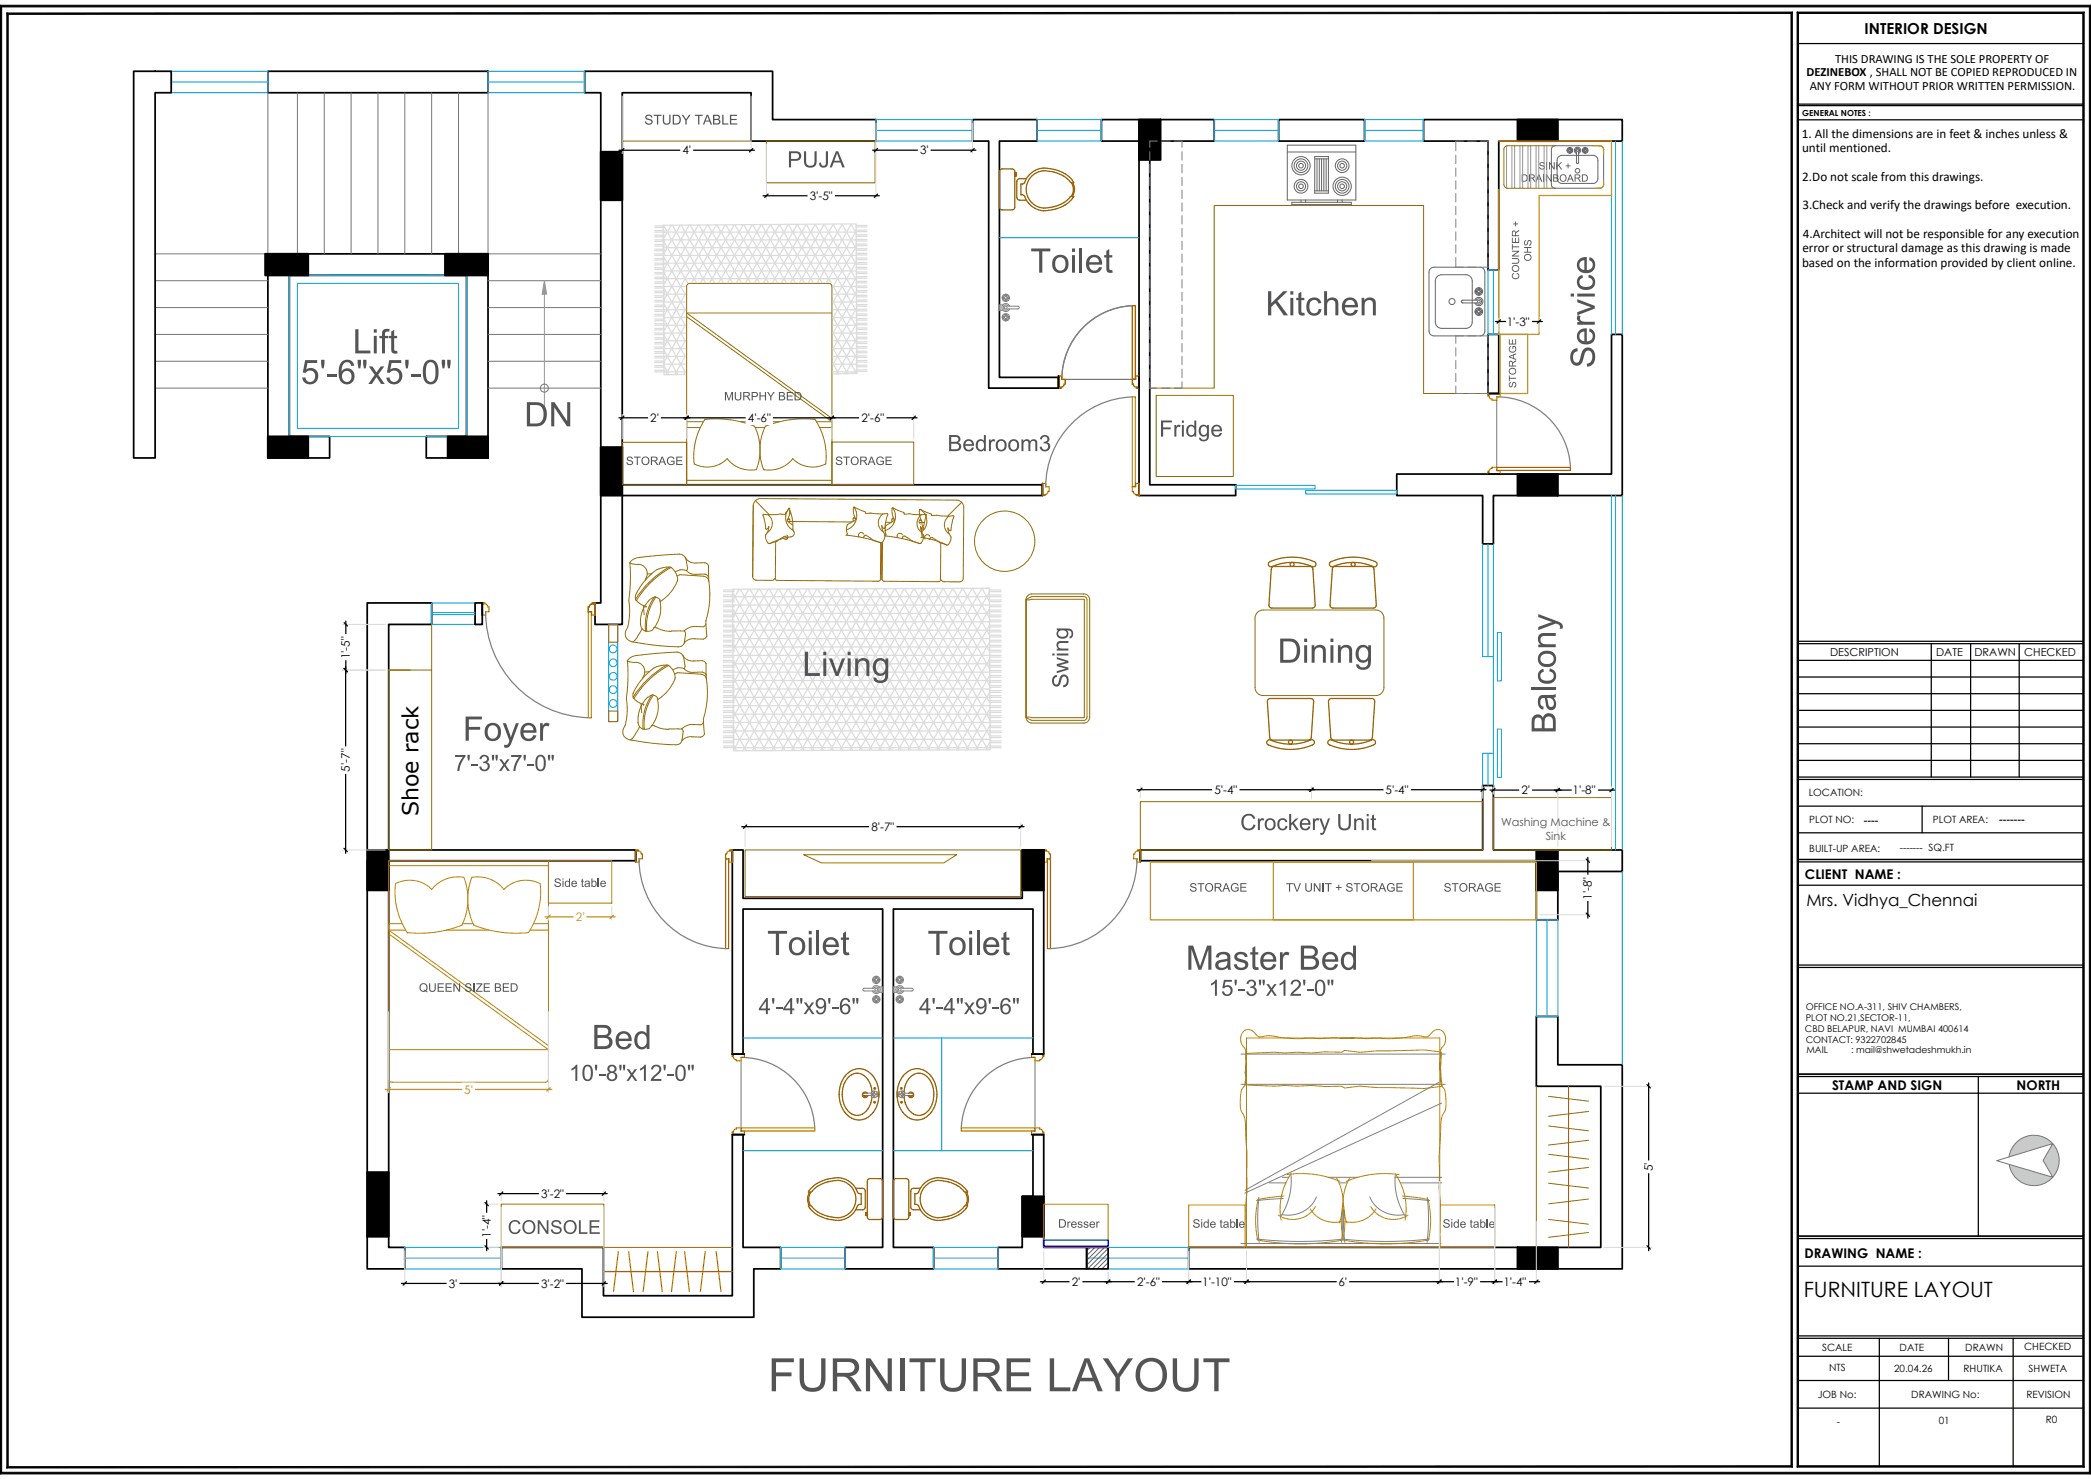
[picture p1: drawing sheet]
<svg xmlns="http://www.w3.org/2000/svg" width="420mm" height="297mm" viewBox="0 0 420 297" stroke-linecap="round" stroke-linejoin="round" font-family="sans-serif">
<defs><g id="words">
<text font-size="4.4" x="84" y="163.9" transform="rotate(-90 84 163.9)">Shoe rack</text>
<text font-size="4.2" x="362.3" y="260.4">FURNITURE LAYOUT</text>
<text font-size="3.3" x="362.8" y="181.9">Mrs. Vidhya_Chennai</text>
<text font-size="3" x="374.5" y="6.8">INTERIOR DESIGN</text>
<g font-size="2.7">
<text x="362.5" y="176.5">CLIENT NAME :</text>
<text x="368" y="218.9">STAMP AND SIGN</text>
<text x="405.1" y="218.9">NORTH</text>
<text x="362.4" y="252.5">DRAWING NAME :</text>
</g>
<g font-size="2.6">
<text x="361.9" y="27.6">1. All the dimensions are in feet &amp; inches unless &amp;</text>
<text x="362" y="30.5">until mentioned.</text>
<text x="362" y="36.3">2.Do not scale from this drawings.</text>
<text x="362" y="42">3.Check and verify the drawings before execution.</text>
<text x="362.1" y="47.7">4.Architect will not be responsible for any execution</text>
<text x="362" y="53.5">based on the information provided by client online.</text>
<text x="362" y="50.6">error or structural damage as this drawing is made</text>
</g>
<g font-size="2.5">
<text x="362.8" y="15.3">DEZINEBOX , SHALL NOT BE COPIED REPRODUCED IN</text>
<text x="363.5" y="18">ANY FORM WITHOUT PRIOR WRITTEN PERMISSION.</text>
<text x="368.6" y="12.6">THIS DRAWING IS THE SOLE PROPERTY OF</text>
</g>
<g font-size="2.3">
<text x="137.1" y="31">4'</text>
<text x="184.8" y="31">3'</text>
<text x="162.6" y="40.1">3'-5&quot;</text>
<text x="302.7" y="65.4">1'-3&quot;</text>
<text x="130.6" y="84.7">2'</text>
<text x="150.2" y="84.7">4'-6&quot;</text>
<text x="173" y="84.7">2'-6&quot;</text>
<text x="70.3" y="132.4" transform="rotate(-90 70.3 132.4)">1'-5&quot;</text>
<text x="70.2" y="154.9" transform="rotate(-90 70.2 154.9)">5'-7&quot;</text>
<text x="243.9" y="159.4">5'-4&quot;</text>
<text x="278.3" y="159.4">5'-4&quot;</text>
<text x="305.6" y="159.5">2'</text>
<text x="315.9" y="159.5">1'-8&quot;</text>
<text x="175" y="166.8">8'-7&quot;</text>
<text x="319.8" y="180.7" transform="rotate(-90 319.8 180.7)">1'-8&quot;</text>
<text x="332" y="235.2" transform="rotate(-90 332 235.2)">5'</text>
<text x="108.7" y="240.5">3'-2&quot;</text>
<text x="98.6" y="248.6" transform="rotate(-90 98.6 248.6)">1'-4&quot;</text>
<text x="90.1" y="258.6">3'</text>
<text x="108.7" y="258.6">3'-2&quot;</text>
<text x="215.3" y="258.2">2'</text>
<text x="228.4" y="258.2">2'-6&quot;</text>
<text x="241.5" y="258.2">1'-10&quot;</text>
<text x="268.9" y="258.2">6'</text>
<text x="292.3" y="258.2">1'-9&quot;</text>
<text x="302" y="258.2">1'-4&quot;</text>
</g>
<g font-size="2.3" fill="#545454">
<text x="301.5" y="165.9">Washing Machine &amp;</text>
<text x="310.5" y="168.7">Sink</text>
</g>
<g font-size="2.3" fill="#dda500">
<text x="115.7" y="184.9">2'</text>
<text x="93.3" y="219.6">5'</text>
</g>
<g font-size="2.2">
<text x="367.6" y="131.6">DESCRIPTION</text>
<text x="388.9" y="131.6">DATE</text>
<text x="396.6" y="131.6">DRAWN</text>
<text x="406.6" y="131.6">CHECKED</text>
<text x="374.4" y="165.5">----</text>
<text x="401.5" y="165.3">-------</text>
</g>
<g font-size="2">
<text x="363.3" y="159.9">LOCATION:</text>
<text x="363.4" y="165.2">PLOT NO:</text>
<text x="388.2" y="165.2">PLOT AREA:</text>
<text x="363.4" y="171">BUILT-UP AREA:</text>
<text x="381.6" y="170.9">------- SQ.FT</text>
<text x="366" y="271.2">SCALE</text>
<text x="367.4" y="275.4">NTS</text>
<text x="380.4" y="275.4">20.04.26</text>
<text x="381.6" y="271.2">DATE</text>
<text x="394.4" y="275.4">RHUTIKA</text>
<text x="394.7" y="271.2">DRAWN</text>
<text x="406.6" y="271.1">CHECKED</text>
<text x="407.5" y="275.4">SHWETA</text>
<text x="365.1" y="280.8">JOB No:</text>
<text x="383.9" y="280.8">DRAWING No:</text>
<text x="407" y="280.8">REVISION</text>
<text x="369" y="286.2">-</text>
<text x="389.4" y="286">01</text>
<text x="410.9" y="285.7">R0</text>
</g>
<g font-size="1.9">
<text x="362.7" y="202.9">OFFICE NO.A-311, SHIV CHAMBERS,</text>
<text x="362.5" y="207.2">CBD BELAPUR, NAVI MUMBAI 400614</text>
<text x="362.7" y="209.4">CONTACT: 9322702845</text>
<text x="362.7" y="205.1">PLOT NO.21,SECTOR-11,</text>
<text x="362.8" y="211.5">MAIL</text>
<text x="371.8" y="211.5">: mail@shwetadeshmukh.in</text>
</g>
<text font-size="1.7" x="362" y="23.2">GENERAL NOTES :</text>
</g></defs>
<!-- layer: FURNITURE -->
<g fill="none" stroke="#dcdcdc" stroke-width=".25">
<path d="M145.3 119.8h55.8M145.3 118.8h2.2M145.3 119.5h2.2M145.3 118.5h2.2M147.1 118.3l51.6-.2 .2 32.5-51.6 .2zM147.1 119l18.3 31.7M148.5 118.3l-1.3 2.3M148.7 118.3l18.7 32.4M150.4 118.3l-3.2 5.7M150.6 118.3l18.7 32.4M152.4 118.3l-5.2 9M152.6 118.3l18.7 32.4"/>
<path d="M154.3 118.3l-7.1 12.3M154.5 118.3l18.7 32.4M156.3 118.3l-9.1 15.7M156.5 118.3l18.6 32.4M158.2 118.3l-11 19M158.4 118.3l18.7 32.3M160.2 118.3l-12.9 22.3M160.4 118.3l18.6 32.3M162.1 118.3l-14.8 25.7M162.3 118.3l18.7 32.3M164.1 118.3l-16.8 29M164.2 118.3l18.7 32.3"/>
<path d="M166 118.3l-18.7 32.4M166.2 118.3l18.7 32.3M168 118.2l-18.8 32.6M168.1 118.2l18.7 32.4M169.9 118.2l-18.7 32.5M170.1 118.2l18.6 32.4M171.9 118.2l-18.8 32.5M172 118.2l18.7 32.4M173.8 118.2l-18.7 32.5M173.9 118.2l18.7 32.4M175.8 118.2l-18.8 32.5M175.9 118.2l18.7 32.4"/>
<path d="M177.7 118.2l-18.7 32.5M177.8 118.2l18.7 32.4M179.7 118.2l-18.8 32.5M179.8 118.2l18.6 32.4M181.6 118.2l-18.7 32.5M181.7 118.2l17.2 29.8M183.6 118.2l-18.8 32.5M183.6 118.2l15.3 26.4M185.5 118.2l-18.7 32.5M185.6 118.2l13.2 22.9M189.4 118.2l-18.7 32.5M189.5 118.2l9.3 16.1"/>
<path d="M191.4 118.2l-18.8 32.5M191.4 118.2l7.4 12.7M198.2 118.1h.5M198.7 118.8h2.4M198.7 119.5h2.4M198.7 118.5h2.4M198.7 118.9l-18.3 31.7M145.3 121.5h55.8M145.3 124.9h55.8M145.3 126.6h55.8M145.3 129.9h55.8M145.3 131.6h55.8"/>
<path d="M145.3 135h55.8M145.3 136.7h55.8M145.3 139h2.2M145.3 138h2.2M145.3 137h2.2M145.3 136h2.2M145.3 134h2.2M145.3 133h2.2M145.3 131.9h2.2M145.3 130.9h2.2M145.3 128.9h2.2M145.3 127.9h2.2"/>
<path d="M145.3 126.9h2.2M145.3 125.9h2.2M145.3 123.9h2.2M145.3 122.8h2.2M145.3 121.8h2.2M145.3 120.8h2.2M145.3 139.7h2.2M145.3 138.7h2.2M145.3 137.7h2.2M145.3 135.7h2.2M145.3 134.6h2.2M145.3 133.6h2.2"/>
<path d="M145.3 132.6h2.2M145.3 130.6h2.2M145.3 129.6h2.2M145.3 128.6h2.2M145.3 127.6h2.2M145.3 125.5h2.2M145.3 124.5h2.2M145.3 123.5h2.2M145.3 122.5h2.2M145.3 120.5h2.2M147.2 122.4l16.3 28.3M147.2 123.2h51.5"/>
<path d="M147.2 125.8l14.4 24.9M147.2 128.2h51.6M147.2 129.2l12.4 21.5M147.2 132.6l10.5 18.1M147.2 133.3h51.6M147.2 136l8.5 14.7M147.2 138.3h51.6M147.3 139.4l6.5 11.3M198.7 139h2.4M198.7 138h2.4M198.7 137h2.4M198.7 136h2.4"/>
<path d="M198.7 134h2.4M198.7 133h2.4M198.7 131.9h2.4M198.7 130.9h2.4M198.7 128.9h2.4M198.7 127.9h2.4M198.7 126.9h2.4M198.7 125.9h2.4M198.7 123.9h2.4M198.7 122.8h2.4M198.7 121.8h2.4M198.7 120.8h2.4"/>
<path d="M198.7 139.7h2.4M198.7 138.7h2.4M198.7 137.7h2.4M198.7 135.7h2.4M198.7 134.6h2.4M198.7 133.6h2.4M198.7 132.6h2.4M198.7 130.6h2.4M198.7 129.6h2.4M198.7 128.6h2.4M198.7 127.6h2.4M198.7 125.5h2.4"/>
<path d="M198.7 124.5h2.4M198.7 123.5h2.4M198.7 122.5h2.4M198.7 120.5h2.4M198.7 120.7l-1.5-2.6-18.7 32.5M198.7 122.3l-16.3 28.3M198.8 124.1l-3.5-6-18.8 32.5M198.8 125.6l-14.5 25M198.8 127.5l-5.5-9.4-18.7 32.6M198.8 128.9l-12.5 21.7M198.8 132.3l-10.6 18.3M198.8 135.6l-8.6 15"/>
<path d="M198.8 137.7l-11.3-19.5-18.8 32.5M198.8 138.9l-6.7 11.7M145.3 140h55.8M145.3 141.7h55.8M145.3 145.1h55.8M145.3 146.8h55.8M145.3 150.1h55.8M145.3 149.1h2.2M145.3 148.1h2.2M145.3 147.1h2.2M145.3 146.1h2.2M145.3 144.1h2.2"/>
<path d="M145.3 143.1h2.2M145.3 142.1h2.2M145.3 141h2.2M145.3 149.8h2.2M145.3 148.8h2.2M145.3 147.8h2.2M145.3 145.8h2.2M145.3 144.8h2.2M145.3 143.7h2.2M145.3 142.7h2.2M145.3 140.7h2.2M147.3 142.8l4.6 7.9"/>
<path d="M147.3 143.4h51.6M147.3 146.2l2.6 4.6M147.3 148.5h51.6M147.3 149.6l.7 1.2M198.7 149.1h2.4M198.7 148.1h2.4M198.7 147.1h2.4M198.7 146.1h2.4M198.7 144.1h2.4M198.7 143.1h2.4M198.7 142.1h2.4M198.7 141h2.4"/>
<path d="M198.7 149.8h2.4M198.7 148.8h2.4M198.7 147.8h2.4M198.7 145.8h2.4M198.7 144.8h2.4M198.7 143.7h2.4M198.7 142.7h2.4M198.7 140.7h2.4M198.9 142.3l-4.8 8.3M198.9 145.6l-2.9 5M198.9 149l-.9 1.6"/>
</g>
<!-- layer: PL - FURNITURE -->
<g fill="none" stroke="#957000" stroke-width=".2">
<path d="M151.7 100.5l2.8 2.9M154.3 103.4a2.18 2.18 0 0 1-.2 3.6M155.8 108.8l-.1 7a.73 .73 0 0 1-.7 .7h-3.1a.73 .73 0 0 1-.7-.7l.1-14.2a1.46 1.46 0 0 1 1.5-1.5l39.3 .3a1.46 1.46 0 0 1 1.5 1.5l-.1 14.2a.73 .73 0 0 1-.8 .7h-3.1a.73 .73 0 0 1-.7-.7M157.9 107.9l-.3-.2-.4 .2a5.1 5.1 0 0 1-2.6 1.3M158 107.9l.2 .3M158 107.9h-.1M158 107.5a.45 .45 0 0 1 .1 .7 .45 .45 0 0 1-.7-.2M158.2 104.3h.4M158.3 104l.1 .1a.52 .52 0 0 1 .2 .8M158.3 105h.1M158.3 104.7l12.8 .1M158.5 102.1a2.89 2.89 0 0 0 .8 4.4"/>
<path d="M158.6 102.4a11 11 0 0 1 .7 4.1l.1 .1a.73 .73 0 0 1-.5 1.2l-2.5 .6-1.8 .8M158.8 103.1l-.1 .1M159.2 105.5l-1.1-.9a4 4 0 0 0 .5-2.5h-.2l-.8 1.2h-4.3l.5 3 .4-.2 .2-.4-.2 1.1a1.5 1.5 0 0 0 .4 2.4M169.9 107.5l.2-.1 .1-.3a1.59 1.59 0 0 1 1-2.3l.7-.5a3.2 3.2 0 0 1-.4-2.4l2.2 .9 .2 .3h4.4v.2l-.4 1.3-.2 1.5-.3-.1-.3-.4 .2 1a1.5 1.5 0 0 1-.4 2.4M170 107.5a27.3 27.3 0 0 1 6.9 1.5M171.5 101.8a2.96 2.96 0 0 1-1.5 4.6M171.7 104.8h.1M171.7 103.8a.53 .53 0 0 0-.3 .8M171.8 104.1h-.4M173.3 108l.4-.5a1.05 1.05 0 0 1 1 .5 4.2 4.2 0 0 0 2.2 1M173.5 107.3a.56 .56 0 0 0-.8-.3 .56 .56 0 0 0-.2 .8M176.9 109l-.1 7.4-.1 .3-20.6-.1-.4-.4"/>
<path d="M177.1 109l-.1 7.4M177.3 108.9l-.1 7.5 .4 .3 11.1 .1 .2-.4 .1-7.4M177.3 103.2a2.18 2.18 0 0 0 .1 3.6M177.7 107.6l.2-.1v-.2a1.59 1.59 0 0 1 1.1-2.4l.7-.5a3.2 3.2 0 0 1-.4-2.4l2.2 .9 .2 .3 4.3 .1 .1 .2-.4 1.3-.2 1.4-.4-.1-.2-.4 .2 1.1a1.5 1.5 0 0 1-.4 2.4M177.8 107.6a27.3 27.3 0 0 1 6.9 1.6M177.9 104.9h1.1M179.3 102a2.96 2.96 0 0 1-1.5 4.5M179.4 104.9h.1M179.4 104a.53 .53 0 0 0-.2 .8M179.6 104.2h-.4M181.1 108.1l.4-.4a1.05 1.05 0 0 1 1 .4 4.2 4.2 0 0 0 2.2 1.1M181.3 107.4a.56 .56 0 0 0-.8-.2 .56 .56 0 0 0-.2 .8"/>
<path d="M184.6 104.9h1.1M184.8 102.3a2.74 2.74 0 0 1 .3 4.6M184.9 105.2h.1M185 104.3a.53 .53 0 0 0-.3 .8M185 107.9l.2-.2-.1-.8 .2-1.1-.1-1.1a3.2 3.2 0 0 1-.4-2.4l2.2 .9 .2 .3 4.3 .1 .1 .2-.4 1.3-.2 1.4-.4-.1-.2-.4 .2 1.1a1.5 1.5 0 0 1-.4 2.3M185.1 104.5h-.4M185.1 107.9l3 .7 2.1 .8M185.1 103.4a2.18 2.18 0 0 0 .1 3.6M186.6 108.4l.4-.5a1.05 1.05 0 0 1 1 .5 4.2 4.2 0 0 0 2.2 1M186.8 107.7a.56 .56 0 0 0-.8-.3 .56 .56 0 0 0-.2 .9M190.6 103.6a2.18 2.18 0 0 0 .1 3.6M193.2 100.9l-2.9 2.8"/>
<path d="M126 132.8a34.1 34.1 0 0 1-.2 7.5 11 11 0 0 1-.7 6.5 1.8 1.8 0 0 0 2.1 1.9 42.7 42.7 0 0 0 9 .8 1.1 1.1 0 0 0 .8-.9l.2-1.7-.2-.6M127.2 139.2a11.9 11.9 0 0 1 4.7-5.3l1-.3h1a18.7 18.7 0 0 0-6.7 6.4M127.2 139.2v.8M127.2 140l.1 .3M130.1 140a6.3 6.3 0 0 0-1.9 5.2M130.4 134.9l-.9 .1M130.9 139.6a10.1 10.1 0 0 0-1.7 6.8M130.9 139.6l-.7 .4M131.2 139.6h-.3M134 133.6h.3M134.3 133.6a18.5 18.5 0 0 0-7 6.7M134.3 133.6l.9 1.1 .4 1.3"/>
<path d="M135.5 135.3l.6-.2 4.7 .3a1.15 1.15 0 0 1 1.1 1M135.6 136.4a8.6 8.6 0 0 1-3.4 4.1M135.6 136v.4M137.1 131.6l.7 .7 .7 .4h2.6l.5 .2 .2 .4 .1 3.1M137.4 134.3l-.3-.1a2.37 2.37 0 0 0-2 .3M137.4 134.3a2.25 2.25 0 0 0 1.9 .7h1.8l.4 .2 .3 .4M137.4 134.3l.2-.5-.3-1.7a1.44 1.44 0 0 0-1.3-1.2l-8.2 .7a2.35 2.35 0 0 0-1.8 1.1l1 .3a1.94 1.94 0 0 1 2.2 .8 1.94 1.94 0 0 1-.1 2.2v.2M141.9 136.4a17.9 17.9 0 0 1-.6 8l.1 3.2-.6 .4-1.8-.1a2.22 2.22 0 0 0-2.1 .9M252.6 123l.7-.4 .4-.1h22.7a1.62 1.62 0 0 1 1.6 1.6v14a1.62 1.62 0 0 1-1.6 1.6h-22.7a1.62 1.62 0 0 1-1.6-1.6v-14v-.4zM127.4 140.3l1.1 .9 .9 .3M128.5 145.9l-.2 .4a6.7 6.7 0 0 1-1.7 2.3M128.7 141.3l.2 1.8"/>
<path d="M129.3 141.4v.2M130.8 145.7l2.7 .7 3.5-.1M132 140.3a6.4 6.4 0 0 1-1.6 6 1.49 1.49 0 0 1-2.2-1.2M132.1 140.3l-.3-.5-.6-.2a10 10 0 0 0-1.8 6.8M141.3 144.9l-.2 .4-.3 .2h-1.8a3 3 0 0 0-2 .8"/>
</g>
<!-- layer: FURNITURE -->
<g fill="none" stroke="#954a00" stroke-width=".25">
<path d="M200.8 34.2l.5-.3h2l.5 .3v7.4l-.2 .5h-2.3l-.5-.2zM203.8 34.7h.3v.6h-.3M203.9 34.8v.5h.2v-.5M206.2 35.9l-1.7 .1-.3 .4 .1 3.5 .5 .3h1.4M214.9 39.6a6.5 6.5 0 0 1-6.6 1.9 3.8 3.8 0 0 1-1.8-5 3.8 3.8 0 0 1 4.8-2 6.3 6.3 0 0 1 3.9 2.2h.5a6.6 6.6 0 0 0-7.5-2.6 4.6 4.6 0 0 0-2.5 2.7l-.6 .2v2.1a.64 .64 0 0 1 .7 .4 4.6 4.6 0 0 0 6.1 2.5 5.9 5.9 0 0 0 3.8-2.5l-.6-.1-.2 .2M215.2 36.7a2.44 2.44 0 0 1 0 2.7M215.5 36.8a2.44 2.44 0 0 1-.1 2.6M254.9 112.9a10.7 10.7 0 0 1 9.4 .1v.5l-.4 .3a11.2 11.2 0 0 0-8.7 0 .53 .53 0 0 1-.4-.4 .53 .53 0 0 1 .1-.5zM255.5 113.9l.4-.1h7.2a.58 .58 0 0 1 .6 .5l.5 7.2a.58 .58 0 0 1-.6 .6h-8.1a.58 .58 0 0 1-.6-.6l.4-7.2zM267.2 112.9a10.7 10.7 0 0 1 9.3 .1l.1 .5-.4 .3a11.2 11.2 0 0 0-8.7 0 .53 .53 0 0 1-.5-.4 .53 .53 0 0 1 .2-.5zM267.8 113.9l.4-.1h7.2a.58 .58 0 0 1 .6 .5l.4 7.2a.58 .58 0 0 1-.5 .6h-8.2a.58 .58 0 0 1-.6-.6l.5-7.2zM254.6 148.7l.3-.1a11.1 11.1 0 0 0 8.7 0l.4 .3-.1 .5a10.5 10.5 0 0 1-9.3 0l-.2-.4z"/>
<path d="M254.7 140.4l.4-.1h8.2a.58 .58 0 0 1 .6 .5l-.5 7.2a.58 .58 0 0 1-.6 .6h-7.2a.58 .58 0 0 1-.6-.6l-.4-7.2zM266.8 148.7l.4-.1a11.1 11.1 0 0 0 8.7 0l.3 .3v.5a10.5 10.5 0 0 1-9.4 0l-.1-.3zM267 140.4l.4-.1h8.1a.58 .58 0 0 1 .6 .5l-.4 7.2a.58 .58 0 0 1-.6 .6h-7.2a.58 .58 0 0 1-.6-.6l-.5-7.2zM169.9 215.8a3.5 3.5 0 0 1 6.1 1.2 5.9 5.9 0 0 1-2 7.5 3.8 3.8 0 0 1-5.1-2.7 6.2 6.2 0 0 1 1-6zM173.5 220a.34 .34 0 0 0 .3 .2 .34 .34 0 0 0 .3-.2M173.8 219.5h-.1M174.2 219.5a.56 .56 0 0 0-.9 0 .56 .56 0 0 0 .2 .9 .56 .56 0 0 0 .8-.4M175.1 219.2a3.7 3.7 0 0 0-2.9-3.7 3.8 3.8 0 0 0-3 4.3 3.8 3.8 0 0 0 3 4.2 3.7 3.7 0 0 0 2.9-3.7M181.6 219.2a3.7 3.7 0 0 1 3-3.7 3.8 3.8 0 0 1 3 4.3 3.8 3.8 0 0 1-3 4.2 3.7 3.7 0 0 1-3-3.7M181.6 215.8a3.5 3.5 0 0 1 6 1.2 5.9 5.9 0 0 1-1.9 7.5 3.8 3.8 0 0 1-5.2-2.7 6.2 6.2 0 0 1 1.1-6zM182.5 219.5a.56 .56 0 0 1 .9 0 .56 .56 0 0 1-.2 .9 .56 .56 0 0 1-.8-.4M183 219.5h-.1"/>
<path d="M183.3 220l-.1 .1a.34 .34 0 0 1-.6-.1M162.6 239.4a2.44 2.44 0 0 0 0 2.7M162.9 239.4a2.44 2.44 0 0 0-.1 2.7M163.1 239.2a6.5 6.5 0 0 1 6.6-1.8 3.8 3.8 0 0 1 1.9 4.9 3.8 3.8 0 0 1-4.9 2 6.3 6.3 0 0 1-3.8-2.2h-.5M163.1 239.2l-.5 .2h-.2a6.9 6.9 0 0 1 7.4-2.6 4.6 4.6 0 0 1 2.5 2.7l.7 .2v2.2a.64 .64 0 0 0-.8 .3 4.6 4.6 0 0 1-6.1 2.6 5.5 5.5 0 0 1-3.7-2.7M171.9 238.6l1.6 .1 .3 .5-.1 3.5-.4 .2h-1.4M174.3 236.9l.4-.2h2.1l.4 .2 .1 7.5-.3 .4-2.3 .1-.4-.3zM179.5 236.9l.5-.2h2l.5 .2v7.5l-.2 .4-2.3 .1-.5-.3zM184.9 238.6l-1.7 .1-.3 .5 .1 3.5 .5 .2h1.4M185.7 237.6a5.6 5.6 0 0 1 5.7-.5 5.5 5.5 0 0 1 3 2.3 .75 .75 0 0 1-1-.5 7 7 0 0 0-5.8-1.7 3.8 3.8 0 0 0-2.6 4.8 3.8 3.8 0 0 0 5 2.3 6.3 6.3 0 0 0 3.9-2.2h.5a6.6 6.6 0 0 1-7.5 2.7 4.6 4.6 0 0 1-2.5-2.8l-.6-.1v-2.2a.64 .64 0 0 0 .7-.4l.3-.6zM193.9 239.4a2.44 2.44 0 0 1 0 2.7M194.1 239.4a2.44 2.44 0 0 1 .1 2.7"/>
<path d="M173.9 244.1h.3M174.2 243.5h-.3v.6h.3M182.5 243.5h.3v.6h-.3M182.6 243.5v.6h.2v-.6"/>
<circle cx="259.5" cy="113.3" r=".41"/>
<circle cx="271.8" cy="113.3" r=".41"/>
<circle cx="259.2" cy="149" r=".41"/>
<circle cx="271.5" cy="149" r=".41"/>
<circle cx="175.7" cy="218.6" r=".17"/>
<circle cx="181" cy="218.6" r=".17"/>
<circle cx="175.7" cy="221.3" r=".17"/>
<circle cx="181.1" cy="221.3" r=".17"/>
</g>
<!-- layer: PL - WALLS -->
<g fill="none" stroke="#000" stroke-width=".35">
<path d="M53.8 14.3h44.2v4.3h-44.2zM117.4 14.3h37.8v9.7h20.7v4.3h-25v-9.7h-25.9v78.8h84.4v2.1h-84.4v25.9h-5.5v-4.3h1.2v-102.5h-3.3zM195.4 24h12.9v4.3h-7.6v47.5h11.9v2.1h-14v-49.6h-3.2zM221.2 24h22.7v4.3h-13v69.1h17.3v2.1h-19.4v-71.2h-7.6zM256.8 24h17.3v4.3h-17.3zM285.9 24h39.9v4.3h-24.8v25.9h-2.1v-25.9h-13zM53.8 51h44.2v41h-12.4v-4.4h8.1v-32.3h-35.6v32.3h8.1v4.4h-12.4zM298.9 67.2h2.1v11.8h-2.1zM280.6 95.2h43.1v-28h2.1v32.3h-25.8v9.7h-2.2v-9.7h-17.2zM73.8 170.7v-49.6h12.9v4.3h-8.6v45.3h49.6v2.1h-49.6v77.7h3.2v4.3h-7.5v-82M147.1 170.7h2.2v9.7h56v-9.7h4.3v41h-2.1v-29.2h-28.1v68h8.1v4.3h-17.8v-4.3h7.6v-68h-28v29.2h-2.2zM229.1 170.7h68.7v-13h2.2v13h25.8v4.3h-12.9v9.7h-4.3v-11.9h-79.5z"/>
<path d="M207.5 227.8h2.1v22.7h8.7v4.3h-17.8v-4.3h4.8v-10.3h2.2zM100.7 250.5h20.5v9.7h25.9v-32.4h2.2v22.7h7.5v4.3h-5.4v9.7h-34.5v-9.7h-16.2zM238.8 250.5h82.7v-32.4h-12.9v-14h4.3v9.7h12.9v41h-87z"/>
</g>
<!-- layer: PL - GLASS -->
<g fill="none" stroke="#00a5dd" stroke-width=".2">
<path d="M34.4 14.3h19.4v4.3h-19.4zM34.4 16.5h19.4M98 14.3h19.4v4.3h-19.4zM98 16.5h19.4M175.9 24h19.5v4.3h-19.5zM175.9 26.2h19.5M208.3 24h12.9v4.3h-12.9zM208.3 26.2h12.9M243.9 24h12.9v4.3h-12.9zM243.9 26.2h12.9M274.1 24h11.8v4.3h-11.8zM274.1 26.2h11.8"/>
<path d="M323.7 28.3v38.9M324.5 28.3v38.9M325.8 28.3v38.9M58.1 55.3h35.6v32.3h-35.6zM59.7 56.9h32.4v29.1h-32.4zM66.2 55.3h19.4M298.9 54.2h2.1v13h-2.1zM300 54.2v13M323.7 99.5v71.2M324.5 99.5v71.2M325.8 99.5v71.2M297.8 109.2v22.7h2.2"/>
<path d="M298.9 109.2v22.7M300 109.2v48.5M300.8 127h.8v9.7h-.8zM298.9 151.3v6.4M300 151.3h-2.2v6.4M300.8 146.4h.8v9.7h-.8zM325.8 175v38.8M308.6 184.7h4.3v19.4h-4.3zM310.7 184.7v19.4M81.3 250.5h19.4v4.3h-19.4zM81.3 252.6h19.4M156.8 250.5h12.9v4.3h-12.9z"/>
<path d="M156.8 252.6h12.9M187.5 250.5h13v4.3h-13zM187.5 252.6h13M218.3 250.5h20.5v4.3h-20.5zM218.3 252.6h20.5"/>
</g>
<!-- layer: Wall -->
<g fill="none" stroke="#000" stroke-width=".35">
<path d="M212.6 75.5v2.4M228.8 75.5v2.4M298.9 79h2.4M209.4 97.1v2.4M228.8 97.1v2.4M298.9 95.2h2.4M127.7 170.7v2.4M147.1 170.7v2.4M209.6 170.7v2.4M229.1 170.7v2.4M147.1 211.7h2.4M207.2 211.7h2.4"/>
<path d="M147.1 227.8h2.4M207.2 227.8h2.4"/>
</g>
<g fill="none" stroke="#dd6e00" stroke-width=".25">
<path d="M212.6 75.5h.7v.7h.7v.9h-.2a.6 .6 0 0 1-.7 .6v.2h-.2v-.2v.2h-.3zM227.4 79.7h.6v18h-.6zM228.1 76.2v-14.8h-.7v15.7h.2a.6 .6 0 0 0 .6 .6v.2h.3v-.2v.2h.3v-2.4h-.7v.7h-.7M298.9 79h2.4v.7h-.7v.7h-.9v-.2a.6 .6 0 0 1-.6-.6h-.2v-.3h.2h-.2zM209.4 97.1h.6v.7h.7v.9h-.2a.6 .6 0 0 1-.6 .6v.2h-.2v-.2l-.1 .2h-.2zM227.4 97.8h.7v-.7h.7v2.4h-.3v-.2v.2h-.3v-.2a.6 .6 0 0 1-.6-.6h-.2zM300.6 93.8v.7h.7v.7h-2.4v-.2h.2l-.2-.1v-.2h.2a.6 .6 0 0 1 .6-.6v-.3l15.7 .1v.6h-14.7v-.6M127.7 170.7h.2v.2l.1-.2h.2v.2a.6 .6 0 0 1 .6 .6h.2v.9h-.6v.7h-.7zM145.7 172.5h.7v18h-.7zM146.1 171.1l.5-.2v-.2h.2v.2l.1-.2h.2v2.4h-.7v-.7h-.7v-.9h.3zM209.6 170.7h.3v.2v-.2h.3v.2a.6 .6 0 0 1 .6 .6h.2v.9h-.7v.7h-.7zM210.4 172.5h.6v18h-.6z"/>
<path d="M228.1 171.1l.4-.2v-.2h.3v.2v-.2h.3v2.4h-.7v-.7h-.7v-.9h.2zM147.1 211.7h2.4v.6h-.7v.7h-.9v-.2a.6 .6 0 0 1-.6-.6h-.2v-.2h.2l-.2-.1zM207.2 211.7h2.4v.2h-.1l.1 .1v.2h-.2a.6 .6 0 0 1-.6 .6v.2h-.9v-.7h-.7zM148.8 226.5v.7h.7v.6h-2.4v-.2h.2l-.2-.1v-.2h.2a.6 .6 0 0 1 .6-.6v-.2h15.7v.6h-14.7v-.6M207.9 226.5v.7h-.7v.6h2.4v-.2h-.1l.1-.1v-.2h-.2a.6 .6 0 0 0-.6-.6v-.2h-15.7v.6h14.8v-.6"/>
</g>
<path d="M227.4 61.4a14.8 14.8 0 0 0-14.1 14.8M227.5 79.7a18 18 0 0 0-17.5 18.1M300.6 79.7a14.8 14.8 0 0 1 14.8 14.2M128.4 172.4a18 18 0 0 0 17.4 18.1M228.4 172.4a18 18 0 0 1-17.5 18.1M148.8 212.3a14.8 14.8 0 0 1 14.8 14.2M207.9 212.3a14.8 14.8 0 0 0-14.8 14.2" fill="none" stroke="#808080" stroke-width=".25"/>
<!-- layer: Pen 02 -->
<path d="M214 76.2h13.4M300.6 80.4v13.4M148.8 213v13.5M207.9 213v13.5" fill="none" stroke="#767676" stroke-width=".2"/>
<!-- layer: PL - SANITARY FITTINGS -->
<path d="M200.7 47.7h28.1M149.3 208.4h28M179.4 208.4h28.1M189.2 208.4v22.7M149.3 231.1h28M179.4 231.1h28.1" fill="none" stroke="#006edd" stroke-width=".2"/>
<!-- layer: furnitures -->
<g fill="none" stroke="#808080" stroke-width=".2">
<path d="M201.5 60l.4 .3M201.6 59.7h.2M201.6 59.9h.2M201.9 59.3l-.4 .4M202 59.4v.1M202.1 59.4v.1M202.2 59.3l.3 .4M202.3 59.9h.1M202.3 59.7h.1M202.5 60l-.3 .3M201.4 61.2h-.7v1.1h.7M201.5 63.9l.4 .3"/>
<path d="M201.6 63.8h.2M201.6 63.6h.2M201.8 61.3l.2-.1 .5 .3h2l.2 .3-.2 .2h-2a.54 .54 0 0 1-.9 .1 .54 .54 0 0 1 .2-.8zM201.9 63.2l-.4 .4M202 60.1v.1M202 63.3v.2M202 64v.1M202.1 60.1v.1M202.1 63.3v.2M202.1 64v.1M202.2 63.2l.3 .4M202.3 63.8h.1"/>
<path d="M202.3 63.6h.1M202.5 63.9l-.3 .3M202.8 61.5a.81 .81 0 0 0-1.3-.4 .81 .81 0 0 0 0 1.3 .81 .81 0 0 0 1.3-.4M173.4 198.6l.2-.1h1.9a.54 .54 0 0 1 .9-.2 .54 .54 0 0 1 0 .8 .54 .54 0 0 1-.9-.1h-1.9l-.2-.1zM175.2 198.5a.81 .81 0 0 1 1.3-.4 .81 .81 0 0 1 0 1.3 .81 .81 0 0 1-1.3-.4M175.5 196.9l.4 .4M175.6 196.7h.1M175.6 196.8h.2M175.9 196.3l-.4 .3M175.9 196.4v.1M175.9 197v.2M176.1 196.4v.1"/>
<path d="M176.1 197v.2M176.2 196.3l.3 .3M176.3 196.7h.1M176.3 196.8h.1M176.5 196.9l-.3 .4M176.6 198.2h.7v1.1h-.7M180.1 198.2h-.7v1.1h.7M180.2 196.9l.4 .4M180.3 196.7h.2M180.3 196.8h.2M180.5 198.3l.2-.1 .5 .3h2l.2 .2-.2 .3h-2a.54 .54 0 0 1-.9 .1 .54 .54 0 0 1 .2-.8zM180.6 196.3l-.4 .3"/>
<path d="M180.7 196.4v.1M180.7 197v.2M180.8 196.4v.1M180.8 197v.2M180.9 196.3l.3 .3M181 196.8h.1M181 196.7h.1M181.2 196.9l-.3 .4M181.5 198.5a.81 .81 0 0 0-1.3-.4 .81 .81 0 0 0 0 1.3 .81 .81 0 0 0 1.3-.4M174.9 219.5a.69 .69 0 0 1 1.1-.3 .69 .69 0 0 1 0 1.1 .69 .69 0 0 1-1.1-.3M175.2 219.7h.2M175.2 219.8h.2"/>
<path d="M175.4 219.6l-.2-.1h-1.7l-.2 .3 .2 .2h1.7l.2-.1M175.5 200.8l.4 .4M175.5 219.4v.1M175.5 220v.1M175.6 200.7h.2M175.6 200.6h.1M175.7 219.4v.1M175.7 220v.1M175.8 219.8h.1M175.8 219.7h.1M175.9 200.2l-.4 .3M175.9 200.3v.1"/>
<path d="M175.9 200.9v.2M176.1 200.3v.1M176.1 200.9v.2M176.1 219.3h.4v.9h-.4M176.2 200.2l.3 .3M176.3 200.6h.1M176.3 200.7h.1M176.5 200.8l-.3 .4M180.2 200.8l.4 .4M180.3 200.7h.2M180.3 200.6h.2M180.6 200.2l-.4 .3"/>
<path d="M180.6 219.3h-.4v.9h.4M180.7 200.3v.1M180.7 200.9v.2M180.8 200.3v.1M180.8 200.9v.2M180.8 219.7h.1M180.8 219.8h.1M180.9 200.2l.3 .3M181 200.7h.1M181 200.6h.1M181.1 219.4v.1M181.1 220v.1"/>
<path d="M181.2 219.4v.1M181.2 220v.1M181.2 200.8l-.3 .4M181.3 219.6l.2-.1h1.7l.2 .3-.2 .2h-1.7l-.2-.1M181.4 219.7h.1M181.4 219.8h.1M181.8 219.5a.69 .69 0 0 0-1.1-.3 .69 .69 0 0 0 0 1.1 .69 .69 0 0 0 1.1-.3"/>
<circle cx="201.5" cy="59.8" r=".15"/>
<circle cx="202" cy="59.8" r=".74"/>
<circle cx="202" cy="59.8" r=".27"/>
<circle cx="202" cy="59.3" r=".15"/>
<circle cx="202.6" cy="59.8" r=".15"/>
<circle cx="201.5" cy="63.7" r=".15"/>
<circle cx="202" cy="63.7" r=".74"/>
<circle cx="202" cy="61.8" r=".27"/>
<circle cx="202" cy="63.7" r=".27"/>
<circle cx="202" cy="64.3" r=".15"/>
<circle cx="202" cy="60.3" r=".15"/>
<circle cx="202" cy="63.2" r=".15"/>
<circle cx="202.6" cy="63.7" r=".15"/>
<circle cx="175.5" cy="196.8" r=".15"/>
<circle cx="176" cy="196.8" r=".74"/>
<circle cx="176" cy="198.7" r=".27"/>
<circle cx="176" cy="196.8" r=".27"/>
<circle cx="176" cy="197.3" r=".15"/>
<circle cx="176" cy="196.2" r=".15"/>
<circle cx="176.5" cy="196.8" r=".15"/>
<circle cx="180.2" cy="196.8" r=".15"/>
<circle cx="180.7" cy="196.8" r=".74"/>
<circle cx="180.7" cy="196.8" r=".27"/>
<circle cx="180.7" cy="198.7" r=".27"/>
<circle cx="180.7" cy="196.2" r=".15"/>
<circle cx="180.7" cy="197.3" r=".15"/>
<circle cx="181.3" cy="196.8" r=".15"/>
<circle cx="175.1" cy="219.8" r=".13"/>
<circle cx="175.5" cy="200.7" r=".15"/>
<circle cx="175.6" cy="219.8" r=".23"/>
<circle cx="175.6" cy="219.3" r=".13"/>
<circle cx="176" cy="200.7" r=".74"/>
<circle cx="176" cy="200.7" r=".27"/>
<circle cx="176" cy="201.2" r=".15"/>
<circle cx="176" cy="200.1" r=".15"/>
<circle cx="176.1" cy="219.8" r=".13"/>
<circle cx="176.5" cy="200.7" r=".15"/>
<circle cx="180.2" cy="200.7" r=".15"/>
<circle cx="180.7" cy="219.8" r=".13"/>
<circle cx="180.7" cy="200.7" r=".74"/>
<circle cx="180.7" cy="200.7" r=".27"/>
<circle cx="180.7" cy="201.2" r=".15"/>
<circle cx="180.7" cy="200.1" r=".15"/>
<circle cx="181.1" cy="219.8" r=".23"/>
<circle cx="181.1" cy="219.3" r=".13"/>
<circle cx="181.3" cy="200.7" r=".15"/>
<circle cx="181.6" cy="219.8" r=".13"/>
<circle cx="175.6" cy="220.2" r=".13"/>
<circle cx="181.1" cy="220.2" r=".13"/>
</g>
<!-- layer: PL - TEXT -->
<g fill="#545454">
<path d="M119.4 205.8h1.8a1.23 1.23 0 0 1 1.5 .7 1.23 1.23 0 0 1-.6 1.6 1.37 1.37 0 0 1 .8 1.7 1.37 1.37 0 0 1-1.7 .9h-1.8zM120 206.4v1.5h1.1a.78 .78 0 0 0 1.1-.7 .78 .78 0 0 0-1-.8zM120 208.4v1.7h1.6a.85 .85 0 0 0 .8-1 .85 .85 0 0 0-1.1-.7z" fill-rule="evenodd"/>
<path d="M124.1 207.6a1.64 1.64 0 0 1 2-.3 1.64 1.64 0 0 1 .8 1.8h-2.6a1.02 1.02 0 0 0 .7 1.1 1.02 1.02 0 0 0 1.3-.7l.6 .1a1.7 1.7 0 0 1-2.2 1 1.7 1.7 0 0 1-1-2.2zM124.6 207.8l-.3 .8h2a.97 .97 0 0 0-.6-1 .97 .97 0 0 0-1.1 .2z" fill-rule="evenodd"/>
<path d="M127.9 207.5a1.3 1.3 0 0 1 2 .1v-1.8h.5v4.9h-.5v-.5a1.49 1.49 0 0 1-1.8 .3 1.49 1.49 0 0 1-.7-1.8l.2-.7zM128.4 207.8a1.44 1.44 0 0 0-.4 1.4 1.44 1.44 0 0 0 1.1 1 1.5 1.5 0 0 0 .8-1.3 1.5 1.5 0 0 0-.8-1.3z" fill-rule="evenodd"/>
<path d="M114.8 214.6l.9-.8h.3v3.3h-.4v-2.6l-.8 .5z" fill-rule="evenodd"/>
<path d="M117.4 214.1a1.07 1.07 0 0 1 1.2-.1 1.07 1.07 0 0 1 .5 1.2 1.52 1.52 0 0 1-1 1.9 1.11 1.11 0 0 1-1.1-1.4l.1-1zM117.6 214.3a2.32 2.32 0 0 0 .2 2.4l.4 .1a2.04 2.04 0 0 0 .1-2.6l-.4-.1z" fill-rule="evenodd"/>
<path d="M119.5 213.8h.5l-.1 1.2h-.3z" fill-rule="evenodd"/>
<path d="M120.3 215.7h1.2v.4h-1.2z" fill-rule="evenodd"/>
<path d="M122.2 214a.88 .88 0 0 1 1.3-.1 .88 .88 0 0 1 .1 1.3l-.2 .1a.99 .99 0 0 1 .4 1.4 .99 .99 0 0 1-1.4 .3 .9 .9 0 0 1-.6-.9 .9 .9 0 0 1 .7-.8 .73 .73 0 0 1-.3-1.3zM122.4 214.6a.52 .52 0 0 0 1 0 .52 .52 0 0 0-1 0zM122.3 216.1a.66 .66 0 0 0 1.3 0 .66 .66 0 0 0-1.3 0z" fill-rule="evenodd"/>
<path d="M124.4 213.8h.4l-.1 1.2h-.2zM125.1 213.8h.5l-.1 1.2h-.3z" fill-rule="evenodd"/>
<path d="M125.9 214.7h.5l.5 .8 .6-.8h.5l-.9 1.1 .9 1.3h-.5l-.6-1-.6 1h-.5l.9-1.3z" fill-rule="evenodd"/>
<path d="M128.5 214.6l1-.8h.2v3.3h-.4v-2.6l-.8 .5z" fill-rule="evenodd"/>
<path d="M131.1 214a1.04 1.04 0 0 1 1.6 .2 1.04 1.04 0 0 1-.5 1.5l-.9 1h1.5v.4h-2.1l.4-.9a2.56 2.56 0 0 0 1.3-1.6 .63 .63 0 0 0-.7-.5 .63 .63 0 0 0-.5 .7l-.4-.1z" fill-rule="evenodd"/>
<path d="M133.3 213.8h.4l-.1 1.2h-.2z" fill-rule="evenodd"/>
<path d="M134.1 215.7h1.2v.4h-1.2z" fill-rule="evenodd"/>
<path d="M136 214.1a1.07 1.07 0 0 1 1.3-.1 1.07 1.07 0 0 1 .4 1.2 1.52 1.52 0 0 1-.9 1.9 1.11 1.11 0 0 1-1.2-1.4l.1-1zM136.3 214.3a2.32 2.32 0 0 0 .1 2.4l.5 .1a2.04 2.04 0 0 0 0-2.6l-.3-.1z" fill-rule="evenodd"/>
<path d="M138.2 213.8h.4l-.1 1.2h-.2zM138.9 213.8h.5l-.2 1.2h-.2z" fill-rule="evenodd"/>
<path d="M154.2 186.9h3.9v.6h-1.6v4.3h-.7v-4.3h-1.6z" fill-rule="evenodd"/>
<path d="M159 188.6a1.73 1.73 0 0 1 2.1-.1 1.73 1.73 0 0 1 .6 2.1 1.67 1.67 0 0 1-2.1 1.2 1.67 1.67 0 0 1-1.1-2.1l.1-.5zM159.4 189a1.4 1.4 0 0 0-.3 1.5 1.4 1.4 0 0 0 1.1 .9 1.45 1.45 0 0 0 .9-1.4 1.45 1.45 0 0 0-.9-1.3l-.5 .1z" fill-rule="evenodd"/>
<path d="M162.4 186.9h.6v.7h-.6zM162.4 188.3h.6v3.5h-.6z" fill-rule="evenodd"/>
<path d="M163.9 186.9h.6v4.9h-.6z" fill-rule="evenodd"/>
<path d="M165.7 188.7a1.64 1.64 0 0 1 2-.3 1.64 1.64 0 0 1 .8 1.8h-2.6a1.02 1.02 0 0 0 .7 1.1 1.02 1.02 0 0 0 1.3-.6h.6a1.7 1.7 0 0 1-2.2 1 1.7 1.7 0 0 1-1-2.2zM166.2 189l-.3 .7h2a.97 .97 0 0 0-.6-.9 .97 .97 0 0 0-1.1 .2z" fill-rule="evenodd"/>
<path d="M169.3 187.4l.6-.4v1.3h.6v.4h-.6v2.2l.2 .3 .4 .1 .1 .5a.88 .88 0 0 1-1-.1 .88 .88 0 0 1-.3-.9v-2.1h-.4v-.4h.4z" fill-rule="evenodd"/>
<path d="M153.9 200.4h.3v2.1h.5v.4h-.5v.8h-.4v-.8h-1.4v-.4zM153.8 201.1l-1 1.4h1z" fill-rule="evenodd"/>
<path d="M155.1 200.4h.4l-.1 1.2h-.2z" fill-rule="evenodd"/>
<path d="M155.9 202.3h1.2v.4h-1.2z" fill-rule="evenodd"/>
<path d="M158.8 200.4h.3v2.1h.5v.4h-.5v.8h-.4v-.8h-1.4v-.4zM158.7 201.1l-1 1.4h1z" fill-rule="evenodd"/>
<path d="M160 200.4h.4l-.1 1.2h-.2zM160.7 200.4h.5l-.1 1.2h-.3z" fill-rule="evenodd"/>
<path d="M161.5 201.3h.5l.5 .8 .6-.8h.4l-.8 1.1 .9 1.3h-.5l-.6-1-.6 1h-.5l.9-1.3z" fill-rule="evenodd"/>
<path d="M164.1 200.7a1.16 1.16 0 0 1 1.4-.1 1.16 1.16 0 0 1 .5 1.4 1.29 1.29 0 0 1-1.6 1.7l-.3-.3-.2-.4v-.1h.4a.65 .65 0 0 0 .8 .4 .65 .65 0 0 0 .4-.8l.1-.4a1 1 0 0 1-1.5 .2 1 1 0 0 1-.1-1.4zM164.1 201.5a.7 .7 0 0 0 1.4 0 .7 .7 0 0 0-1.4 0z" fill-rule="evenodd"/>
<path d="M166.3 200.4h.5l-.1 1.2h-.3z" fill-rule="evenodd"/>
<path d="M167.2 202.3h1.2v.4h-1.2z" fill-rule="evenodd"/>
<path d="M169.1 200.7a.96 .96 0 0 1 1-.3 .96 .96 0 0 1 .7 .8h-.4a.65 .65 0 0 0-.8-.4 .65 .65 0 0 0-.5 .8v.4a1.04 1.04 0 0 1 1.7 .4 1.04 1.04 0 0 1-1.2 1.3 1.4 1.4 0 0 1-.9-1.9l.1-.7zM169.3 202.1a.72 .72 0 0 0 0 1.1 .72 .72 0 0 0 1.1-.1 .72 .72 0 0 0-.2-1.1l-.5-.1z" fill-rule="evenodd"/>
<path d="M171.2 200.4h.5l-.1 1.2h-.3zM172 200.4h.4l-.1 1.2h-.2z" fill-rule="evenodd"/>
<path d="M238.7 189.9h1l1.3 4.1 1.5-4.1h.8v4.8h-.6v-4l-1.4 4h-.6l-1.4-4.1v4.1h-.6z" fill-rule="evenodd"/>
<path d="M244.5 191.5a1.6 1.6 0 0 1 2.6 .5v2.1l.2 .6h-.6l-.1-.4a1.55 1.55 0 0 1-2.5-.2 1.27 1.27 0 0 1 1.6-1.4l.2-.1a.51 .51 0 0 0 .7-.4 .51 .51 0 0 0-.6-.5h-.9l-.3 .6-.6-.1zM244.9 193.4a.63 .63 0 0 0 0 .9 .63 .63 0 0 0 .9 0 1.07 1.07 0 0 0 .7-1.3z" fill-rule="evenodd"/>
<path d="M248.2 191.5l.2-.2a1.48 1.48 0 0 1 2.2 .8l-.6 .1a.78 .78 0 0 0-.7-.6 .78 .78 0 0 0-.8 .6l.5 .3a1.93 1.93 0 0 1 1.7 .9 1.45 1.45 0 0 1-1.3 1.5 1.45 1.45 0 0 1-1.6-1.2l.6-.1a.86 .86 0 0 0 .8 .7 .86 .86 0 0 0 .9-.7l-.3-.2a2.29 2.29 0 0 1-1.8-.9l-.1-.6z" fill-rule="evenodd"/>
<path d="M251.6 190.3l.5-.3v1.2h.6v.5h-.6v2.1l.2 .4h.4l.1 .5a.88 .88 0 0 1-1 0 .88 .88 0 0 1-.2-1v-2h-.5v-.5h.5z" fill-rule="evenodd"/>
<path d="M253.6 191.6a1.64 1.64 0 0 1 1.9-.3 1.64 1.64 0 0 1 .9 1.8h-2.7a1.02 1.02 0 0 0 .8 1.2 1.02 1.02 0 0 0 1.2-.7l.7 .1a1.7 1.7 0 0 1-2.3 1 1.7 1.7 0 0 1-.9-2.2zM254.1 191.9l-.3 .7h1.9a.97 .97 0 0 0-.5-.9 .97 .97 0 0 0-1.1 .2z" fill-rule="evenodd"/>
<path d="M257.1 191.2h.5v.6a.85 .85 0 0 1 1.4-.5l-.2 .6a.74 .74 0 0 0-.9 0 .74 .74 0 0 0-.2 .9v1.9h-.6z" fill-rule="evenodd"/>
<path d="M261.3 189.9h1.8a1.23 1.23 0 0 1 1.5 .7 1.23 1.23 0 0 1-.6 1.6 1.37 1.37 0 0 1 .8 1.7 1.37 1.37 0 0 1-1.7 .8h-1.8zM261.9 190.5v1.4h1.1a.78 .78 0 0 0 1.1-.6 .78 .78 0 0 0-1-.8zM261.9 192.5v1.7h1.6a.85 .85 0 0 0 .8-1 .85 .85 0 0 0-1.1-.7z" fill-rule="evenodd"/>
<path d="M266 191.6a1.64 1.64 0 0 1 2-.3 1.64 1.64 0 0 1 .8 1.8h-2.6a1.02 1.02 0 0 0 .8 1.2 1.02 1.02 0 0 0 1.2-.7l.6 .1a1.7 1.7 0 0 1-2.2 1 1.7 1.7 0 0 1-1-2.2zM266.5 191.9l-.3 .7h2a.97 .97 0 0 0-.6-.9 .97 .97 0 0 0-1.1 .2z" fill-rule="evenodd"/>
<path d="M269.8 191.5a1.3 1.3 0 0 1 2 .1v-1.7h.6v4.8h-.6v-.4a1.49 1.49 0 0 1-1.8 .2 1.49 1.49 0 0 1-.7-1.7l.2-.8zM270.3 191.9a1.44 1.44 0 0 0-.4 1.4 1.44 1.44 0 0 0 1.1 1 1.5 1.5 0 0 0 .8-1.3 1.5 1.5 0 0 0-.8-1.4z" fill-rule="evenodd"/>
<path d="M243.2 197.5l1-.8h.2v3.3h-.4v-2.6l-.8 .5z" fill-rule="evenodd"/>
<path d="M245.8 196.8h1.6v.4h-1.3l-.1 .8a1.07 1.07 0 0 1 1.5 .5 1.07 1.07 0 0 1-.7 1.5 1.07 1.07 0 0 1-1.4-.9h.5a.7 .7 0 0 0 1 .5 .7 .7 0 0 0 .2-1.1 .71 .71 0 0 0-1.2 0l-.4-.1z" fill-rule="evenodd"/>
<path d="M248 196.7h.4l-.1 1.2h-.2z" fill-rule="evenodd"/>
<path d="M248.8 198.6h1.2v.4h-1.2z" fill-rule="evenodd"/>
<path d="M250.6 197a.88 .88 0 0 1 1.3-.2 .88 .88 0 0 1 0 1.4h-.1a1 1 0 0 1 .4 1.5 1 1 0 0 1-1.5 .1l-.4-.7h.4a.65 .65 0 0 0 .8 .6 .65 .65 0 0 0 .5-.9 .65 .65 0 0 0-.9-.4l.1-.3a.56 .56 0 0 0 .7-.5 .56 .56 0 0 0-.6-.6 .56 .56 0 0 0-.5 .6h-.4z" fill-rule="evenodd"/>
<path d="M252.9 196.7h.4l-.1 1.2h-.2zM253.6 196.7h.4l-.1 1.2h-.2z" fill-rule="evenodd"/>
<path d="M254.4 197.6h.5l.5 .8 .6-.8h.4l-.8 1.1 .9 1.3h-.5l-.6-1-.6 1h-.5l.8-1.3z" fill-rule="evenodd"/>
<path d="M257 197.5l.9-.8h.3v3.3h-.4v-2.6l-.8 .5z" fill-rule="evenodd"/>
<path d="M259.6 197a1.04 1.04 0 0 1 1.5 .1 1.04 1.04 0 0 1-.4 1.5l-1 1h1.6v.4h-2.1l.4-.9a2.56 2.56 0 0 0 1.3-1.6 .63 .63 0 0 0-.7-.5 .63 .63 0 0 0-.5 .7h-.5z" fill-rule="evenodd"/>
<path d="M261.7 196.7h.5l-.1 1.2h-.3z" fill-rule="evenodd"/>
<path d="M262.6 198.6h1.2v.4h-1.2z" fill-rule="evenodd"/>
<path d="M264.5 197a1.07 1.07 0 0 1 1.2-.1 1.07 1.07 0 0 1 .5 1.2 1.52 1.52 0 0 1-.9 1.9 1.11 1.11 0 0 1-1.2-1.3l.1-1.1zM264.8 197.2a2.32 2.32 0 0 0 .1 2.4l.4 .1a2.04 2.04 0 0 0 .1-2.6h-.3z" fill-rule="evenodd"/>
<path d="M266.6 196.7h.5l-.1 1.2h-.3zM267.4 196.7h.4l-.1 1.2h-.2z" fill-rule="evenodd"/>
<path d="M254.7 58.5h.6v2.4l2.5-2.4h.8l-2 1.9 2.1 2.9h-.8l-1.8-2.4-.8 .7v1.7h-.6z" fill-rule="evenodd"/>
<path d="M259.2 58.5h.6v.7h-.6zM259.2 59.8h.6v3.5h-.6z" fill-rule="evenodd"/>
<path d="M260.8 58.9l.6-.3v1.2h.6v.5h-.6v2.1l.1 .4h.5l.1 .5a.88 .88 0 0 1-1-.1 .88 .88 0 0 1-.3-.9v-2h-.4v-.5h.4z" fill-rule="evenodd"/>
<path d="M262.8 60.2a1.51 1.51 0 0 1 2.6 .6l-.6 .1a.93 .93 0 0 0-1.1-.7 .93 .93 0 0 0-.7 1.1 1.12 1.12 0 0 0 1.2 1.6l.4-.3 .3-.6 .5 .1a1.57 1.57 0 0 1-1.9 1.3 1.57 1.57 0 0 1-1.1-2l.1-.7z" fill-rule="evenodd"/>
<path d="M266 58.5h.6v1.7a1.25 1.25 0 0 1 1.4-.4 1.25 1.25 0 0 1 .8 1.3v2.2h-.6v-2.2a.86 .86 0 0 0-1-.8 .86 .86 0 0 0-.6 1.1v1.9h-.6z" fill-rule="evenodd"/>
<path d="M270 60.2a1.64 1.64 0 0 1 1.9-.3 1.64 1.64 0 0 1 .9 1.8h-2.7a1.02 1.02 0 0 0 .8 1.2 1.02 1.02 0 0 0 1.2-.7l.7 .1a1.7 1.7 0 0 1-2.3 1 1.7 1.7 0 0 1-.9-2.2zM270.5 60.5l-.3 .7h1.9a.97 .97 0 0 0-.5-.9 .97 .97 0 0 0-1.1 .2z" fill-rule="evenodd"/>
<path d="M273.5 59.8h.5v.5a1.25 1.25 0 0 1 1.6-.6 1.25 1.25 0 0 1 .8 1.5v2.1h-.6v-2.1a.84 .84 0 0 0-.9-1 .84 .84 0 0 0-.8 1v2.1h-.6z" fill-rule="evenodd"/>
<path d="M315.9 70.3l.9-.4 .1 .6a1.22 1.22 0 0 0-.9 1.1 1.22 1.22 0 0 0 .7 1.2l.5-.2a5.4 5.4 0 0 1 1.1-2.6 1.52 1.52 0 0 1 1.6 .2 1.52 1.52 0 0 1 .5 1.6 1.71 1.71 0 0 1-1.6 1.8l-.1-.6a1.42 1.42 0 0 0 1.1-1.2 1.42 1.42 0 0 0-.7-1.4 1.05 1.05 0 0 0-1 1.2 1.69 1.69 0 0 1-1.4 1.9 1.84 1.84 0 0 1-.9-3.1z" fill-rule="evenodd"/>
<path d="M317.2 66.4l.6-.4 .9-.1v2.7a1.02 1.02 0 0 0 1.2-.8 1.02 1.02 0 0 0-.7-1.2l.1-.6a1.7 1.7 0 0 1 1 2.2 1.7 1.7 0 0 1-2.2 .9 1.61 1.61 0 0 1-.9-2.7zM317.5 66.9a.99 .99 0 0 0-.2 1.1 .99 .99 0 0 0 .9 .5v-1.9z" fill-rule="evenodd"/>
<path d="M316.9 63.3l.6 .2a.74 .74 0 0 0 0 .9 .74 .74 0 0 0 .9 .2h1.9v.6h-3.5v-.5h.5a.85 .85 0 0 1-.4-1.4z" fill-rule="evenodd"/>
<path d="M316.8 60.1l3.5 1.3v.6l-3.5 1.3v-.6l2.8-1-2.8-1z" fill-rule="evenodd"/>
<path d="M315.5 59h.7v.6h-.7zM316.8 59h3.5v.6h-3.5z" fill-rule="evenodd"/>
<path d="M317.1 55.6l.7-.4 .1 .6a.93 .93 0 0 0-.7 1.1 .93 .93 0 0 0 1.1 .7 1.12 1.12 0 0 0 1.6-1.2l-.3-.4-.6-.2 .1-.6a1.57 1.57 0 0 1 1.3 1.9 1.57 1.57 0 0 1-2 1.1 1.59 1.59 0 0 1-1.5-.9 1.59 1.59 0 0 1 .2-1.7z" fill-rule="evenodd"/>
<path d="M317.2 52.1l.6-.4 .9-.1v2.6a1.02 1.02 0 0 0 1.2-.7 1.02 1.02 0 0 0-.7-1.2l.1-.7a1.7 1.7 0 0 1 1 2.2 1.7 1.7 0 0 1-2.2 1 1.61 1.61 0 0 1-.9-2.7zM317.5 52.6a.99 .99 0 0 0-.2 1 .99 .99 0 0 0 .9 .6v-2z" fill-rule="evenodd"/>
<path d="M308.1 143.8a1.14 1.14 0 0 1 1.8 .3 1.37 1.37 0 0 1 1.7-.8 1.37 1.37 0 0 1 .9 1.7v1.9h-4.9l.1-2.3zM308.4 144.3l-.2 .5v1.4h1.5v-1a.79 .79 0 0 0-.3-1 .79 .79 0 0 0-1 .1zM310.5 144.1l-.2 .6v1.5h1.6v-1.5a.82 .82 0 0 0-.5-.8 .82 .82 0 0 0-.9 .2z" fill-rule="evenodd"/>
<path d="M309.2 139.8l.5-.2 2.2-.1 .6-.1v.6l-.4 .1a1.55 1.55 0 0 1-.3 2.5 1.27 1.27 0 0 1-1.4-1.6v-.2a.51 .51 0 0 0-.5-.7 .51 .51 0 0 0-.5 .6l.1 .9 .6 .3-.1 .6a1.72 1.72 0 0 1-.8-2.7zM310.7 140.2l.1 .2a1.88 1.88 0 0 0 .5 1.5 .67 .67 0 0 0 .8-.2 .67 .67 0 0 0-.1-.9l-.5-.5z" fill-rule="evenodd"/>
<path d="M307.6 138.1h4.9v.5h-4.9z" fill-rule="evenodd"/>
<path d="M309.3 134.7l.7-.4 .1 .6a.93 .93 0 0 0-.7 1.1 .93 .93 0 0 0 1.1 .7 1.12 1.12 0 0 0 1.6-1.2l-.3-.4-.6-.3 .1-.6a1.57 1.57 0 0 1 1.2 2 1.57 1.57 0 0 1-1.9 1.1 1.59 1.59 0 0 1-1.6-.9 1.59 1.59 0 0 1 .3-1.7z" fill-rule="evenodd"/>
<path d="M309.4 131.1a1.88 1.88 0 0 1 3.2 1.1 1.86 1.86 0 0 1-1.6 1.8 1.86 1.86 0 0 1-2.1-1.3 1.69 1.69 0 0 1 .5-1.6zM309.7 131.6a1.05 1.05 0 0 0-.2 1.3 1.05 1.05 0 0 0 1.2 .4 1.07 1.07 0 0 0 1.4-1 1.07 1.07 0 0 0-1.4-1z" fill-rule="evenodd"/>
<path d="M309.2 127.4l.7-.3h2.6v.6h-2.1a.84 .84 0 0 0-1 .8 .84 .84 0 0 0 1 .9h2.1v.6h-3.5v-.6h.5a1.4 1.4 0 0 1-.3-2z" fill-rule="evenodd"/>
<path d="M309 123.3l3.6 1.4a1.39 1.39 0 0 1 1.3 1.2l-.1 .3-.5 .1v-.3a.84 .84 0 0 0-.8-.8l-3.5 1.3v-.6l2.8-1-2.8-1z" fill-rule="evenodd"/>
<path d="M190.6 87.4h1.2a.82 .82 0 0 1 1 .4 .82 .82 0 0 1-.3 1.1 .91 .91 0 0 1 .5 1.1 .91 .91 0 0 1-1.1 .6h-1.3zM191.1 87.7v1h.7a.54 .54 0 0 0 .7-.5 .54 .54 0 0 0-.8-.5zM191.1 89.1v1.1h1.1l.4-.3a.6 .6 0 0 0-.1-.7 .6 .6 0 0 0-.7-.1z" fill-rule="evenodd"/>
<path d="M193.8 88.5a1.1 1.1 0 0 1 1.3-.2 1.1 1.1 0 0 1 .5 1.2h-1.7a.68 .68 0 0 0 .5 .8 .68 .68 0 0 0 .8-.5l.4 .1a1.15 1.15 0 0 1-1.5 .6 1.15 1.15 0 0 1-.5-1.6zM194.1 88.7l-.2 .5h1.3a.65 .65 0 0 0-.4-.6 .65 .65 0 0 0-.7 .1z" fill-rule="evenodd"/>
<path d="M196.3 88.5a.87 .87 0 0 1 1.3 0v-1.1h.4v3.2h-.4v-.3a1.05 1.05 0 0 1-1.3 0 1.05 1.05 0 0 1-.3-1.3zM196.6 88.7a.89 .89 0 0 0-.2 1 .89 .89 0 0 0 .9 .6 .9 .9 0 0 0 .4-1.1 .9 .9 0 0 0-.9-.6z" fill-rule="evenodd"/>
<path d="M198.6 88.3h.4v.3a.57 .57 0 0 1 .9-.3l-.1 .4-.2-.1a.53 .53 0 0 0-.6 .8v1.2h-.4z" fill-rule="evenodd"/>
<path d="M200.4 88.5a1.18 1.18 0 0 1 1.6 .2 1.18 1.18 0 0 1-.2 1.6 1.18 1.18 0 0 1-1.7-.2v-.2a1.51 1.51 0 0 1 .3-1.4zM200.6 88.7a.88 .88 0 0 0-.2 1.1 .88 .88 0 0 0 1 .5 .88 .88 0 0 0 .4-1.1 .88 .88 0 0 0-1.1-.6z" fill-rule="evenodd"/>
<path d="M202.9 88.5a1.18 1.18 0 0 1 1.6 .2 1.18 1.18 0 0 1-.2 1.6 1.18 1.18 0 0 1-1.7-.2v-.2a1.51 1.51 0 0 1 .3-1.4zM203.1 88.7a.88 .88 0 0 0-.2 1.1 .88 .88 0 0 0 1 .5 .88 .88 0 0 0 .4-1.1 .88 .88 0 0 0-1-.6z" fill-rule="evenodd"/>
<path d="M205.2 88.3h.3v.3a.79 .79 0 0 1 1.4 0 .76 .76 0 0 1 .9-.4 .76 .76 0 0 1 .6 .8v1.6h-.4l-.1-1.8a.53 .53 0 0 0-.6-.2 .53 .53 0 0 0-.3 .6v1.4h-.4v-1.5a.54 .54 0 0 0-.7-.5 .54 .54 0 0 0-.3 .8v1.2h-.4z" fill-rule="evenodd"/>
<path d="M209.1 87.6a.88 .88 0 0 1 1.3-.1 .88 .88 0 0 1 0 1.3h-.1a1 1 0 0 1 .4 1.6 1 1 0 0 1-1.5 0l-.4-.7h.4a.65 .65 0 0 0 .8 .6 .65 .65 0 0 0 .5-.8 .65 .65 0 0 0-.9-.4l.1-.4a.56 .56 0 0 0 .7-.5 .56 .56 0 0 0-.6-.6 .56 .56 0 0 0-.5 .7l-.4-.1z" fill-rule="evenodd"/>
<path d="M257.1 128.2h1.7a2.15 2.15 0 0 1 2.3 2.8 2.02 2.02 0 0 1-2.2 2.1h-1.8zM257.8 128.8v3.7h1a1.51 1.51 0 0 0 1.7-1.9 1.5 1.5 0 0 0-1.7-1.8z" fill-rule="evenodd"/>
<path d="M262 128.2h.6v.7h-.6zM262 129.6h.6v3.5h-.6z" fill-rule="evenodd"/>
<path d="M263.5 129.6h.5v.5a1.25 1.25 0 0 1 1.5-.6 1.25 1.25 0 0 1 .8 1.4v2.2h-.6v-2.2a.84 .84 0 0 0-.8-.9 .84 .84 0 0 0-.8 1v2.1h-.6z" fill-rule="evenodd"/>
<path d="M267.2 128.2h.6v.7h-.6zM267.2 129.6h.6v3.5h-.6z" fill-rule="evenodd"/>
<path d="M268.7 129.6h.6v.5a1.25 1.25 0 0 1 1.5-.6 1.25 1.25 0 0 1 .8 1.4v2.2h-.6v-2.2a.84 .84 0 0 0-.8-.9 .84 .84 0 0 0-.9 1v2.1h-.6z" fill-rule="evenodd"/>
<path d="M272.8 129.9l.4-.3a1.36 1.36 0 0 1 1.6 .4v-.4h.6v3a1.59 1.59 0 0 1-1 1.8 1.59 1.59 0 0 1-2-.7v-.3l.6 .1a.99 .99 0 0 0 1.3 .4 .99 .99 0 0 0 .5-1.3 1.49 1.49 0 0 1-1.9 .3 1.49 1.49 0 0 1-.6-1.8l.2-.7zM273.3 130.2a1.37 1.37 0 0 0-.4 1.4 1.37 1.37 0 0 0 1.1 1 1.39 1.39 0 0 0 .8-1.4 1.39 1.39 0 0 0-1-1.2z" fill-rule="evenodd"/>
<path d="M207.1 49.9h3.9v.6h-1.6v4.3h-.7v-4.3h-1.6z" fill-rule="evenodd"/>
<path d="M211.9 51.5a1.73 1.73 0 0 1 2.1 0 1.73 1.73 0 0 1 .6 2.1 1.67 1.67 0 0 1-2.1 1.2 1.67 1.67 0 0 1-1.2-2.1l.2-.6zM212.2 52a1.4 1.4 0 0 0-.2 1.4 1.4 1.4 0 0 0 1.1 .9 1.45 1.45 0 0 0 .9-1.3 1.45 1.45 0 0 0-.9-1.3h-.5z" fill-rule="evenodd"/>
<path d="M215.3 49.9h.6v.7h-.6zM215.3 51.2h.6v3.6h-.6z" fill-rule="evenodd"/>
<path d="M216.8 49.9h.6v4.9h-.6z" fill-rule="evenodd"/>
<path d="M218.6 51.6a1.64 1.64 0 0 1 1.9-.2 1.64 1.64 0 0 1 .9 1.7h-2.6a1.02 1.02 0 0 0 .7 1.2 1.02 1.02 0 0 0 1.2-.7l.7 .1a1.7 1.7 0 0 1-2.3 1 1.7 1.7 0 0 1-.9-2.2zM219.1 51.9l-.3 .8h1.9a.97 .97 0 0 0-.5-1 .97 .97 0 0 0-1.1 .2z" fill-rule="evenodd"/>
<path d="M222.2 50.4l.6-.4v1.2h.6v.5h-.6v2.1l.1 .4h.5l.1 .5a.88 .88 0 0 1-1 0 .88 .88 0 0 1-.3-1v-2h-.4v-.5h.4z" fill-rule="evenodd"/>
<path d="M91.4 151.6h2.1v.3a5 5 0 0 0-1.2 2.9h-.4a4.9 4.9 0 0 1 1.1-2.8h-1.6z" fill-rule="evenodd"/>
<path d="M93.9 151.6h.5l-.1 1.1h-.3z" fill-rule="evenodd"/>
<path d="M94.7 153.4h1.2v.4h-1.2z" fill-rule="evenodd"/>
<path d="M96.6 151.9a.88 .88 0 0 1 1.3-.2 .88 .88 0 0 1-.1 1.3v.1a1 1 0 0 1 .3 1.5 1 1 0 0 1-1.5 0l-.3-.6 .4-.1a.65 .65 0 0 0 .7 .6 .65 .65 0 0 0 .5-.8 .65 .65 0 0 0-.9-.4l.1-.4a.56 .56 0 0 0 .7-.4 .56 .56 0 0 0-.6-.7 .56 .56 0 0 0-.5 .7l-.4-.1z" fill-rule="evenodd"/>
<path d="M98.8 151.6h.4l-.1 1.1h-.2zM99.5 151.6h.5l-.1 1.1h-.3z" fill-rule="evenodd"/>
<path d="M100.3 152.5h.5l.5 .8 .6-.8h.5l-.9 1.1 .9 1.2h-.5l-.6-.9-.6 .9h-.5l.9-1.2z" fill-rule="evenodd"/>
<path d="M102.7 151.6h2.1v.3a5 5 0 0 0-1.3 2.9h-.4a4.9 4.9 0 0 1 1.2-2.8h-1.6z" fill-rule="evenodd"/>
<path d="M105.2 151.6h.4l-.1 1.1h-.2z" fill-rule="evenodd"/>
<path d="M106 153.4h1.2v.4h-1.2z" fill-rule="evenodd"/>
<path d="M107.9 151.8a1.07 1.07 0 0 1 1.3 0 1.07 1.07 0 0 1 .4 1.1 1.52 1.52 0 0 1-.9 2 1.11 1.11 0 0 1-1.2-1.4l.1-1.1zM108.2 152.1a2.32 2.32 0 0 0 .1 2.4h.4a2.04 2.04 0 0 0 .1-2.5l-.3-.1z" fill-rule="evenodd"/>
<path d="M110.1 151.6h.4l-.1 1.1h-.2zM110.8 151.6h.4l-.1 1.1h-.2z" fill-rule="evenodd"/>
<path d="M186.5 186.9h3.8v.6h-1.6v4.3h-.6v-4.3h-1.6z" fill-rule="evenodd"/>
<path d="M191.2 188.6a1.73 1.73 0 0 1 2.2-.1 1.73 1.73 0 0 1 .5 2.1 1.67 1.67 0 0 1-2 1.2 1.67 1.67 0 0 1-1.2-2.1l.1-.5zM191.6 189a1.4 1.4 0 0 0-.3 1.5 1.4 1.4 0 0 0 1.2 .9 1.45 1.45 0 0 0 .9-1.4 1.45 1.45 0 0 0-.9-1.3l-.6 .1z" fill-rule="evenodd"/>
<path d="M194.7 186.9h.6v.7h-.6zM194.7 188.3h.6v3.5h-.6z" fill-rule="evenodd"/>
<path d="M196.2 186.9h.6v4.9h-.6z" fill-rule="evenodd"/>
<path d="M197.9 188.7a1.64 1.64 0 0 1 2-.3 1.64 1.64 0 0 1 .8 1.8h-2.6a1.02 1.02 0 0 0 .8 1.1 1.02 1.02 0 0 0 1.2-.6h.6a1.7 1.7 0 0 1-2.2 1 1.7 1.7 0 0 1-1-2.2zM198.4 189l-.3 .7h2a.97 .97 0 0 0-.6-.9 .97 .97 0 0 0-1.1 .2z" fill-rule="evenodd"/>
<path d="M201.6 187.4l.5-.4v1.3h.6v.4h-.6l.1 2.2 .1 .3 .4 .1 .1 .5a.88 .88 0 0 1-1-.1 .88 .88 0 0 1-.2-.9v-2.1h-.5v-.4h.5z" fill-rule="evenodd"/>
<path d="M186.1 200.4h.4v2.1h.4v.4h-.4v.8h-.4v-.8h-1.4v-.4zM186.1 201.1l-1.1 1.4h1.1z" fill-rule="evenodd"/>
<path d="M187.3 200.4h.5l-.1 1.2h-.3z" fill-rule="evenodd"/>
<path d="M188.1 202.3h1.2v.4h-1.2z" fill-rule="evenodd"/>
<path d="M191 200.4h.3v2.1h.5v.4h-.5v.8h-.4v-.8h-1.4v-.4zM190.9 201.1l-1 1.4h1z" fill-rule="evenodd"/>
<path d="M192.2 200.4h.5l-.1 1.2h-.3zM192.9 200.4h.5l-.1 1.2h-.3z" fill-rule="evenodd"/>
<path d="M193.7 201.3h.5l.5 .8 .6-.8h.5l-.8 1.1 .8 1.3h-.5l-.6-1-.6 1h-.5l.9-1.3z" fill-rule="evenodd"/>
<path d="M196.3 200.7a1.16 1.16 0 0 1 1.4-.1 1.16 1.16 0 0 1 .5 1.4 1.29 1.29 0 0 1-1.5 1.7l-.4-.3-.2-.4v-.1h.4a.65 .65 0 0 0 .8 .4 .65 .65 0 0 0 .5-.8v-.4a1 1 0 0 1-1.4 .2 1 1 0 0 1-.2-1.4zM196.4 201.5a.69 .69 0 0 0 1.3 0 .69 .69 0 0 0-1.3 0z" fill-rule="evenodd"/>
<path d="M198.6 200.4h.4l-.1 1.2h-.2z" fill-rule="evenodd"/>
<path d="M199.4 202.3h1.2v.4h-1.2z" fill-rule="evenodd"/>
<path d="M201.4 200.7a.96 .96 0 0 1 .9-.3 .96 .96 0 0 1 .7 .8h-.4a.65 .65 0 0 0-.8-.4 .65 .65 0 0 0-.5 .8v.4a1.04 1.04 0 0 1 1.8 .4 1.04 1.04 0 0 1-1.2 1.3 1.4 1.4 0 0 1-1-1.9l.2-.7zM201.6 202.1a.72 .72 0 0 0-.1 1.1 .72 .72 0 0 0 1.1-.1 .72 .72 0 0 0-.2-1.1l-.5-.1z" fill-rule="evenodd"/>
<path d="M203.5 200.4h.4l-.1 1.2h-.2zM204.2 200.4h.4l-.1 1.2h-.2z" fill-rule="evenodd"/>
<path d="M93.5 143.9h3.3v.6h-2.6v1.5h2.2v.5h-2.2v2.2h-.7z" fill-rule="evenodd"/>
<path d="M97.9 145.5a1.73 1.73 0 0 1 2.1 0 1.73 1.73 0 0 1 .6 2 1.67 1.67 0 0 1-2.1 1.3 1.67 1.67 0 0 1-1.2-2.1l.2-.6zM98.2 146a1.4 1.4 0 0 0-.2 1.4 1.4 1.4 0 0 0 1.1 .9 1.45 1.45 0 0 0 .9-1.3 1.45 1.45 0 0 0-.9-1.3h-.5z" fill-rule="evenodd"/>
<path d="M101 145.2h.6l1 2.9 1-2.9h.6l-1.3 3.6a1.39 1.39 0 0 1-1.3 1.4l-.3-.1-.1-.6 .4 .1a.84 .84 0 0 0 .7-.8z" fill-rule="evenodd"/>
<path d="M105 145.6a1.64 1.64 0 0 1 1.9-.3 1.64 1.64 0 0 1 .9 1.8h-2.7a1.02 1.02 0 0 0 .8 1.2 1.02 1.02 0 0 0 1.2-.7l.6 .1a1.7 1.7 0 0 1-2.2 1 1.7 1.7 0 0 1-.9-2.2zM105.5 145.9l-.3 .8h1.9a.97 .97 0 0 0-.5-1 .97 .97 0 0 0-1.1 .2z" fill-rule="evenodd"/>
<path d="M108.5 145.2h.5v.6a.85 .85 0 0 1 1.4-.5l-.2 .6a.74 .74 0 0 0-.9 0 .74 .74 0 0 0-.2 .9v1.9h-.6z" fill-rule="evenodd"/>
</g>
<!-- layer: ELV - DIMENSIONS -->
<g fill="none" stroke="#767676" stroke-width=".2">
<path d="M53.8 18.6v32.4h-22.6M59.7 18.6v32.4M65.1 18.6v32.4M70.5 18.6v32.4M75.9 18.6v32.4M81.3 18.6v32.4M86.7 18.6v32.4M92.1 18.6v32.4M98 18.6v32.4h22.7M31.2 56.4h22.6M98 56.4h22.7M31.2 61.8h22.6"/>
<path d="M31.2 67.2h22.6M31.2 72.5h22.6M31.2 77.9h22.6M98 61.8h22.7M98 67.2h22.7M98 72.5h22.7M98 77.9h22.7"/>
</g>
<!-- layer: PL - TEXT -->
<path d="M109.3 56.4l.5 2.7h-.9z" fill="none" stroke="#989898" stroke-width=".2"/>
<path d="M109.3 56.4l.5 2.7h-.9z" fill="#989898"/>
<path d="M109.3 59.1v23.7" fill="none" stroke="#989898" stroke-width=".2"/>
<!-- layer: Pen 02 -->
<circle cx="109.3" cy="77.9" r=".81" fill="none" stroke="#767676" stroke-width=".2"/>
<!-- layer: PL - TEXT -->
<g fill="#545454">
<path d="M105.8 80.8h1.7a2.15 2.15 0 0 1 2.3 2.7 2.02 2.02 0 0 1-2.2 2.1h-1.8zM106.5 81.3v3.7h1a1.51 1.51 0 0 0 1.7-1.8 1.5 1.5 0 0 0-1.7-1.9z" fill-rule="evenodd"/>
<path d="M110.7 80.8h.7l2.5 3.8v-3.8h.6v4.8h-.6l-2.6-3.8v3.8h-.6z" fill-rule="evenodd"/>
<path d="M61.3 72.3h2.4v.6h-1.9l-.3 1.3a1.64 1.64 0 0 1 2.5 1.3 1.64 1.64 0 0 1-2.3 1.6 1.42 1.42 0 0 1-1-1.3h.6a1.02 1.02 0 0 0 1.4 .8 1.02 1.02 0 0 0 .6-1.4 1.05 1.05 0 0 0-.9-.8 1.05 1.05 0 0 0-1 .5l-.6-.1z" fill-rule="evenodd"/>
<path d="M64.5 72.3h.7l-.2 1.7h-.3z" fill-rule="evenodd"/>
<path d="M65.7 75h1.8v.6h-1.8z" fill-rule="evenodd"/>
<path d="M68.7 72.6a1.43 1.43 0 0 1 1.5-.3 1.43 1.43 0 0 1 .9 1.1l-.6 .1a.91 .91 0 0 0-.9-.8 .91 .91 0 0 0-.9 .9l-.1 1a1.49 1.49 0 0 1 2-.4 1.49 1.49 0 0 1 .5 2 1.57 1.57 0 0 1-1.8 1 1.57 1.57 0 0 1-1.2-1.6 3.7 3.7 0 0 1 .6-3zM69 74.8a1.05 1.05 0 0 0-.1 1.5 1.05 1.05 0 0 0 1.5 0 1.05 1.05 0 0 0 0-1.5 1.05 1.05 0 0 0-1.4 0z" fill-rule="evenodd"/>
<path d="M71.8 72.3h.7l-.1 1.7h-.4zM72.9 72.3h.7l-.1 1.7h-.4z" fill-rule="evenodd"/>
<path d="M74.1 73.6h.7l.8 1.2 .9-1.2h.7l-1.2 1.6 1.3 1.9h-.8l-.9-1.4-.9 1.4h-.7l1.3-1.8z" fill-rule="evenodd"/>
<path d="M78.2 72.3h2.4v.6h-1.9l-.3 1.3a1.64 1.64 0 0 1 2.5 1.3 1.64 1.64 0 0 1-2.3 1.6 1.42 1.42 0 0 1-1-1.3h.6a1.02 1.02 0 0 0 1.3 .8 1.02 1.02 0 0 0 .7-1.4 1.05 1.05 0 0 0-.9-.8 1.05 1.05 0 0 0-1 .5l-.6-.1z" fill-rule="evenodd"/>
<path d="M81.4 72.3h.7l-.2 1.7h-.4z" fill-rule="evenodd"/>
<path d="M82.6 75h1.8v.6h-1.8z" fill-rule="evenodd"/>
<path d="M85.5 72.6a1.56 1.56 0 0 1 1.8-.2 1.56 1.56 0 0 1 .8 1.7 2.89 2.89 0 0 1-1 3 1.53 1.53 0 0 1-2.1-1.6v-1.8zM85.9 73a3.8 3.8 0 0 0 .1 3.5 .88 .88 0 0 0 1 .1 .88 .88 0 0 0 .4-.9v-.3a2.72 2.72 0 0 0-.5-2.6 .79 .79 0 0 0-1 .2z" fill-rule="evenodd"/>
<path d="M88.7 72.3h.7l-.1 1.7h-.4zM89.8 72.3h.7l-.2 1.7h-.3z" fill-rule="evenodd"/>
</g>
<!-- layer: Text-High -->
<g fill="#545454">
<path d="M71.4 66.1h.6v4.3h2.4v.6h-3z" fill-rule="evenodd"/>
<path d="M75.1 66.1h.6v.7h-.6zM75.1 67.5h.6v3.5h-.6z" fill-rule="evenodd"/>
<path d="M77 66.3l.5-.3 .8 .1-.1 .5a.55 .55 0 0 0-.6 0 .55 .55 0 0 0-.3 .5v.4h.7v.4h-.7v3.1h-.6v-3.1h-.5v-.4h.5l.1-.8z" fill-rule="evenodd"/>
<path d="M78.6 66.6l.6-.4v1.3h.6v.4h-.6v2.2l.1 .3h.5l.1 .6a.88 .88 0 0 1-1-.1 .88 .88 0 0 1-.3-1v-2h-.5v-.4h.5z" fill-rule="evenodd"/>
</g>
<!-- layer: PL - FURNITURE -->
<g fill="none" stroke="#957000" stroke-width=".2">
<path d="M125 28.3h25.9M230.9 77.9h13v-36.6h42v37.7h13M149.7 170.7h55.3v9.3h-55.3zM161.4 171.6h30.8l-2.6 1.7h-24.6zM229.1 161h68.7v9.7h-68.7zM308.6 218.1v32.4M311 231.8l8.1 1M311 237.6l8.1 1M311 226.1l8.1 1M311 220.2l8.1 .9M319.1 229l-8.1 .9M319.1 234.4l-8.1 1"/>
<path d="M319.1 223.2l-8.1 1M121.2 250.5h25.9M311 244.9l8.1 .9M319.1 240.8l-8.1 .9M319.1 247.5l-8.1 1"/>
</g>
<!-- layer: FURNITURE -->
<path d="M121.2 255.3h25.9" fill="none" stroke="#954a00" stroke-width=".25"/>
<!-- layer: Pen 05 -->
<path d="M124.2 251.3l-1 8.1M126.3 251.3l.9 8.1M130.2 251.3l-1 8.1M132.1 251.3l.9 8.1M135.8 251.3l-.9 8.1M137.5 251.3l1 8.1M141.6 251.3l-.9 8.1M143.9 251.3l.9 8.1" fill="none" stroke="#dd6e00" stroke-width=".25"/>
<!-- layer: PL - FURNITURE -->
<path d="M315.1 218.1v32.4" fill="none" stroke="#954a00" stroke-width=".2"/>
<!-- layer: column -->
<g fill="#000">
<path d="M228.8 24h4.3v8.1h-4.3z" fill-rule="evenodd"/>
<path d="M304.8 24h8.1v4.3h-8.1z" fill-rule="evenodd"/>
<path d="M53.3 51h8.6v4.3h-8.6z" fill-rule="evenodd"/>
<path d="M89.4 51h8.6v4.3h-8.6z" fill-rule="evenodd"/>
<path d="M120.7 30.5h4.3v9.7h-4.3z" fill-rule="evenodd"/>
<path d="M53.8 87.6h8.1v4.4h-8.1z" fill-rule="evenodd"/>
<path d="M89.9 87.6h8.1v4.4h-8.1z" fill-rule="evenodd"/>
<path d="M120.7 89.8h4.3v9.7h-4.3z" fill-rule="evenodd"/>
<path d="M304.8 95.2h8.1v4.3h-8.1z" fill-rule="evenodd"/>
<path d="M73.8 170.7h4.3v8.1h-4.3z" fill-rule="evenodd"/>
<path d="M205.3 170.7h4.3v8.1h-4.3z" fill-rule="evenodd"/>
<path d="M308.6 170.7h4.3v8.1h-4.3z" fill-rule="evenodd"/>
<path d="M73.8 235.4h4.3v12.9h-4.3z" fill-rule="evenodd"/>
<path d="M205.3 240.2h4.3v8.1h-4.3z" fill-rule="evenodd"/>
<path d="M304.8 250.5h8.1v4.3h-8.1z" fill-rule="evenodd"/>
</g>
<g fill="none" stroke="#000" stroke-width=".4">
<path d="M120.7 30.5h4.3v9.7h-4.3zM228.8 24h4.3v8.1h-4.3zM304.8 24h8.1v4.3h-8.1zM53.3 51h8.6v4.3h-8.6zM89.4 51h8.6v4.3h-8.6zM53.8 87.6h8.1v4.4h-8.1zM89.9 87.6h8.1v4.4h-8.1zM120.7 89.8h4.3v9.7h-4.3zM304.8 95.2h8.1v4.3h-8.1zM73.8 170.7h4.3v8.1h-4.3zM205.3 170.7h4.3v8.1h-4.3zM308.6 170.7h4.3v8.1h-4.3z"/>
<path d="M73.8 235.4h4.3v12.9h-4.3zM205.3 240.2h4.3v8.1h-4.3zM304.8 250.5h8.1v4.3h-8.1z"/>
</g>
<!-- layer: PL - WALLS -->
<path d="M26.8 14.3h7.6v4.3h-3.2v73.4h-4.4z" fill="none" stroke="#000" stroke-width=".35"/>
<!-- layer: PL - SANITARY FITTINGS -->
<path d="M122.3 125.4h1.8v19.5h-1.8z" fill="none" stroke="#006edd" stroke-width=".2"/>
<!-- layer: PL - TEXT -->
<g fill="#545454">
<path d="M161.6 130.9h.7v4.3h2.4v.5h-3.1z" fill-rule="evenodd"/>
<path d="M165.4 130.9h.6v.7h-.6zM165.4 132.2h.6v3.5h-.6z" fill-rule="evenodd"/>
<path d="M166.5 132.2h.6l1 2.8 1-2.8h.6l-1.3 3.5h-.5z" fill-rule="evenodd"/>
<path d="M170.3 130.9h.6v.7h-.6zM170.3 132.2h.6v3.5h-.6z" fill-rule="evenodd"/>
<path d="M171.8 132.2h.5v.5a1.25 1.25 0 0 1 1.5-.6 1.25 1.25 0 0 1 .8 1.5v2.1h-.6v-2.1a.84 .84 0 0 0-.8-1 .84 .84 0 0 0-.8 1v2.1h-.6z" fill-rule="evenodd"/>
<path d="M175.8 132.5l.5-.3a1.36 1.36 0 0 1 1.6 .4v-.4h.5v3.1a1.59 1.59 0 0 1-1 1.8 1.59 1.59 0 0 1-1.9-.7l-.1-.4 .6 .1a.99 .99 0 0 0 1.3 .5 .99 .99 0 0 0 .5-1.3 1.49 1.49 0 0 1-1.8 .2 1.49 1.49 0 0 1-.7-1.7l.2-.8zM176.3 132.9a1.37 1.37 0 0 0-.4 1.4 1.37 1.37 0 0 0 1.1 .9 1.39 1.39 0 0 0 .9-1.3 1.39 1.39 0 0 0-1-1.3z" fill-rule="evenodd"/>
</g>
<!-- layer: PL - FURNITURE -->
<g fill="none" stroke="#957000" stroke-width=".2">
<path d="M232.2 79.4h15.5v16.3h-15.5zM206.1 120.4l1.2-.6h10.4a.63 .63 0 0 1 .6 .6v23.6a.63 .63 0 0 1-.6 .7h-10.4l-1.2-.7M206.1 120.4v23.6M206.1 120.4a1.17 1.17 0 0 1 1.2-1.1h10.4a1.17 1.17 0 0 1 1.2 1.1v23.6a1.17 1.17 0 0 1-1.2 1.2h-10.4a1.17 1.17 0 0 1-1.2-1.2M206.1 120.4h11.7v23.7l-11.7-.1M100.7 241.8h20.6v8.7h-20.6z"/>
<circle cx="201.8" cy="108.7" r="6.1"/>
</g>
<!-- layer: PL - GLASS -->
<path d="M248.2 97.5h16v.7h-16zM262.3 98.5h18.2v.7h-18.2z" fill="none" stroke="#00a5dd" stroke-width=".2"/>
<!-- layer: A-Furnitures -->
<path d="M78.1 172.8h32.1v43.9a.67 .67 0 0 1-.7 .6h-30.8a.67 .67 0 0 1-.6-.6zM78.1 173.8h32.1M94.8 176.2a6.7 6.7 0 0 1 6.4 2.4 6.2 6.2 0 0 1 7.3-1.2 14.7 14.7 0 0 1-2.4 9.9 22.9 22.9 0 0 1-10.9-1.5 11.9 11.9 0 0 1-.4-9.6zM110.2 172.8h12.7v8.6h-12.7zM78.1 187.5l32.1 23.3h-32.1M78.1 186.8l32.1 23.2M80.8 185.5h-2.7v1.3h3.4M81.8 187.3a22.9 22.9 0 0 0 11-1.5 11.9 11.9 0 0 0 .4-9.6 6.7 6.7 0 0 0-6.5 2.4 6.2 6.2 0 0 0-7.3-1.2 14.7 14.7 0 0 0 2.5 10M89.7 186.8h8.6M92.9 185.5h2.1M107.1 185.5h3.1v1.3h-3.7M289.2 242h11v8.5h-11z" fill="none" stroke="#b88700" stroke-width=".2"/>
<!-- layer: PL - TEXT -->
<g fill="#545454">
<path d="M102.5 245.4a1.2 1.2 0 0 1 2 .4l-.3 .1a.89 .89 0 0 0-1.2-.5 .89 .89 0 0 0-.4 1.2 .84 .84 0 0 0 .7 .9 .84 .84 0 0 0 .9-.7l.4 .1a1.28 1.28 0 0 1-1.7 .8 1.28 1.28 0 0 1-.7-1.7z" fill-rule="evenodd"/>
<path d="M105.3 245.4a1.36 1.36 0 0 1 2 .1 1.36 1.36 0 0 1-.3 2 1.36 1.36 0 0 1-1.9-.4l-.2-.9zM105.6 245.6a1.1 1.1 0 0 0-.2 1.3 1.1 1.1 0 0 0 1.2 .5 1.08 1.08 0 0 0 .6-1.4 1.08 1.08 0 0 0-1.5-.5z" fill-rule="evenodd"/>
<path d="M108 245h.4l1.4 2.2v-2.2h.4v2.8h-.4l-1.4-2.2v2.2h-.4z" fill-rule="evenodd"/>
<path d="M111 245.2a1.07 1.07 0 0 1 1.7 .6h-.3a.63 .63 0 0 0-.7-.5 .63 .63 0 0 0-.5 .6l.2 .2a1.34 1.34 0 0 1 1.4 .8 1.1 1.1 0 0 1-1.1 .9 1.1 1.1 0 0 1-1.1-.9h.4a.75 .75 0 0 0 .7 .6 .75 .75 0 0 0 .8-.6l-.6-.3a.93 .93 0 0 1-1.1-1.1z" fill-rule="evenodd"/>
<path d="M113.6 245.4a1.36 1.36 0 0 1 1.9 .1 1.36 1.36 0 0 1-.2 2 1.36 1.36 0 0 1-1.9-.4l-.2-.9zM113.9 245.6a1.1 1.1 0 0 0-.3 1.3 1.1 1.1 0 0 0 1.3 .5 1.08 1.08 0 0 0 .5-1.4 1.08 1.08 0 0 0-1.4-.5z" fill-rule="evenodd"/>
<path d="M116.3 245h.3v2.5h1.4v.3h-1.7z" fill-rule="evenodd"/>
<path d="M118.4 245h2v.4h-1.6v.8h1.5v.3h-1.5v1h1.7v.3h-2.1z" fill-rule="evenodd"/>
</g>
<!-- layer: PL - FURNITURE -->
<g fill="none" stroke="#636466" stroke-width=".2">
<path d="M258.6 29.1h13.7v11.1h-13.7zM258.6 30.5h13.7M264.1 31.4h2.7v7.4h-2.7zM264.1 38.3h2.7M264.1 31.9h2.7M264.5 31.9v6.4M265 31.9v6.4M265.5 31.9v6.4M265.9 31.9v6.4M266.4 31.9v6.4M259.5 40.6h11.9v.5h-11.9zM261.3 40.2v.4"/>
<path d="M262.2 40.2v.4M268.7 40.2v.4M269.6 40.2v.4M287.3 53.9l.7-.2h9.3a.98 .98 0 0 1 .9 .9v11.9a.98 .98 0 0 1-.9 1h-9.3a.98 .98 0 0 1-1-1v-11.9zM288.5 55.7l.7-.5h.4h4.8a1.27 1.27 0 0 1 1.3 1.2v8.3a1.27 1.27 0 0 1-1.3 1.2h-4.8a1.27 1.27 0 0 1-1.3-1.2v-8.3zM296.5 58.7l.4 .4M296.6 58.5h.2M296.6 58.6h.2M296.9 58l-.4 .4M297 58.8v.2M297 58.1v.2M297.1 58.8v.2"/>
<path d="M297.1 58.1v.2M297.2 58l.4 .4M297.3 58.6h.1M297.3 58.5h.1M297.6 58.7l-.4 .4M293.6 60.4l.2-.1h2.8a.56 .56 0 0 1 .8-.2 .56 .56 0 0 1 0 .9 .56 .56 0 0 1-.9-.2h-2.7l-.2-.1zM296.2 60.3a.84 .84 0 0 1 1.3-.4 .84 .84 0 0 1 0 1.3 .84 .84 0 0 1-1.3-.4M296.5 62.7l.4 .4M296.6 62.6h.2M296.6 62.5h.2M296.9 62l-.4 .4M297 62.8v.2"/>
<path d="M297 62.2v.1M297.1 62.8v.2M297.1 62.2v.1M297.2 62l.4 .4M297.3 62.6h.1M297.3 62.5h.1M297.6 62.7l-.4 .4"/>
<circle cx="261.3" cy="33.3" r="1.84"/>
<circle cx="261.3" cy="33.3" r="1.38"/>
<circle cx="261.3" cy="37.4" r="1.38"/>
<circle cx="261.3" cy="37.4" r=".92"/>
<circle cx="261.3" cy="33.3" r=".92"/>
<circle cx="261.3" cy="37.4" r=".46"/>
<circle cx="261.3" cy="33.3" r=".46"/>
<circle cx="269.6" cy="37.4" r="1.84"/>
<circle cx="269.6" cy="33.3" r="1.38"/>
<circle cx="269.6" cy="37.4" r="1.38"/>
<circle cx="269.6" cy="37.4" r=".92"/>
<circle cx="269.6" cy="33.3" r=".92"/>
<circle cx="269.6" cy="37.4" r=".46"/>
<circle cx="269.6" cy="33.3" r=".46"/>
<circle cx="296.5" cy="58.5" r=".16"/>
<circle cx="297" cy="58.5" r=".77"/>
<circle cx="297" cy="58.5" r=".28"/>
<circle cx="297" cy="59.1" r=".16"/>
<circle cx="297" cy="58" r=".16"/>
<circle cx="297.6" cy="58.5" r=".16"/>
<circle cx="291.7" cy="60.6" r=".61"/>
<circle cx="296.5" cy="62.6" r=".16"/>
<circle cx="297" cy="62.6" r=".77"/>
<circle cx="297" cy="63.1" r=".16"/>
<circle cx="297" cy="62.6" r=".28"/>
<circle cx="297" cy="62" r=".16"/>
<circle cx="297" cy="60.6" r=".28"/>
<circle cx="297.6" cy="62.6" r=".16"/>
</g>
<!-- layer: PL - TEXT -->
<g fill="#545454">
<path d="M233.2 84.4h2.2v.4h-1.8v1h1.5v.4h-1.5v1.5h-.4z" fill-rule="evenodd"/>
<path d="M235.9 85.3h.3v.4a.57 .57 0 0 1 1-.3l-.2 .4-.1-.1a.53 .53 0 0 0-.6 .8v1.2h-.4z" fill-rule="evenodd"/>
<path d="M237.4 84.4h.4v.5h-.4zM237.4 85.3h.4v2.4h-.4z" fill-rule="evenodd"/>
<path d="M238.6 85.6a.87 .87 0 0 1 1.3 0v-1.2h.4v3.3h-.4v-.3a1.05 1.05 0 0 1-1.4 0 1.05 1.05 0 0 1-.2-1.3zM238.9 85.8a.89 .89 0 0 0-.3 1 .89 .89 0 0 0 .9 .6 .9 .9 0 0 0 .5-1.1 .9 .9 0 0 0-1-.6z" fill-rule="evenodd"/>
<path d="M241.1 85.6l.7-.3 .7 .3v-.3h.3v2.1a1.03 1.03 0 0 1-.7 1.2 1.03 1.03 0 0 1-1.3-.7h.4a.66 .66 0 0 0 .9 .3 .66 .66 0 0 0 .3-.8 1.11 1.11 0 0 1-1.5-.2 1.11 1.11 0 0 1 .1-1.5zM241.4 85.8a.86 .86 0 0 0-.3 1 .86 .86 0 0 0 1 .5 .85 .85 0 0 0 .4-1.1 .85 .85 0 0 0-1-.5z" fill-rule="evenodd"/>
<path d="M243.6 85.6a1.1 1.1 0 0 1 1.3-.2 1.1 1.1 0 0 1 .6 1.2h-1.8a.68 .68 0 0 0 .5 .8 .68 .68 0 0 0 .8-.5l.4 .1a1.15 1.15 0 0 1-1.5 .6 1.15 1.15 0 0 1-.5-1.6zM243.9 85.8l-.2 .5h1.3a.65 .65 0 0 0-.3-.6 .65 .65 0 0 0-.8 .1z" fill-rule="evenodd"/>
</g>
<!-- layer: PL - FURNITURE -->
<g fill="none" stroke="#957000" stroke-width=".2">
<path d="M138.1 57.1l.4-.2h28a.61 .61 0 0 1 .6 .6v39.9h-29.2v-39.9zM137.9 63.6l29.2 21.1M167.1 62.9h-29.2l29.2 21.1M125 88.8h12.9v8.6h-12.9zM137.9 96.4h29.2M141.3 84.7h-3.4v1.2h2.8M141.6 84.2a20.8 20.8 0 0 1 10 1.4 10.8 10.8 0 0 1 .3 8.7 6.1 6.1 0 0 1-5.8-2.2 5.7 5.7 0 0 1-6.7 1.1 13.3 13.3 0 0 1 2.2-9zM148.7 84.7h7.9M151.7 85.9h1.9M163.6 84.1a13.4 13.4 0 0 1 2.3 9.1 5.7 5.7 0 0 1-6.7-1.1 6.1 6.1 0 0 1-5.8 2.2 10.8 10.8 0 0 1 .3-8.7 20.8 20.8 0 0 1 10-1.4M164 84.7h3.1v1.2h-2.5M122.3 125.4h1.8v3.6h-1.8z"/>
<path d="M122.3 142.8h1.8v2.1h-1.8z"/>
</g>
<!-- layer: PL - GLASS -->
<g fill="none" stroke="#00a5dd" stroke-width=".2">
<circle cx="123.1" cy="130.3" r=".78"/>
<circle cx="123.1" cy="138.5" r=".78"/>
<circle cx="123.2" cy="133.1" r=".78"/>
<circle cx="123.2" cy="135.8" r=".78"/>
<circle cx="123.2" cy="141.3" r=".78"/>
</g>
<!-- layer: PL - TEXT -->
<g fill="#545454">
<path d="M211.6 135.8l.7-.3v.4a.77 .77 0 0 0-.6 .8 .77 .77 0 0 0 .6 .8l.3-.4a1.75 1.75 0 0 1 .9-1.7 1.3 1.3 0 0 1 1.2 1.2 1.3 1.3 0 0 1-.8 1.4h-.3l-.1-.4a.9 .9 0 0 0 .8-.8 .9 .9 0 0 0-.7-.9 1.64 1.64 0 0 0-.6 1.4 .87 .87 0 0 1-1.1 .5 .87 .87 0 0 1-.6-1.1z" fill-rule="evenodd"/>
<path d="M212.3 132l2.3 .7v.4l-1.8 .5 1.8 .5v.4l-2.3 .7v-.4l1.8-.5-1.8-.5v-.4l1.8-.5-1.8-.5z" fill-rule="evenodd"/>
<path d="M211.4 131.2h.4v.4h-.4zM212.3 131.2h2.3v.4h-2.3z" fill-rule="evenodd"/>
<path d="M212.4 128.9l.5-.2h1.7v.4h-1.4a.58 .58 0 0 0-.7 .7 .58 .58 0 0 0 .8 .4h1.3v.4h-2.3v-.3h.3a.93 .93 0 0 1-.2-1.4z" fill-rule="evenodd"/>
<path d="M212.3 126.2h2a1.03 1.03 0 0 1 1.2 .7 1.03 1.03 0 0 1-.7 1.3l.1-.4a.66 .66 0 0 0 .3-.9 .66 .66 0 0 0-.9-.3 1.08 1.08 0 0 1-.1 1.4 1.08 1.08 0 0 1-1.4 .1 .93 .93 0 0 1-.3-1.5h-.2zM212.7 126.8a.72 .72 0 0 0 .1 .9 .72 .72 0 0 0 .9 .1 .68 .68 0 0 0 .5-.8 .68 .68 0 0 0-.9-.4z" fill-rule="evenodd"/>
<path d="M249.8 163.8a1.42 1.42 0 0 1 2.3 .6h-.4a1.04 1.04 0 0 0-1.3-.5 1.04 1.04 0 0 0-.6 1.3 1.01 1.01 0 0 0 .8 1.2 1.01 1.01 0 0 0 1.2-.8l.4 .1a1.5 1.5 0 0 1-1.9 1 1.5 1.5 0 0 1-.9-2z" fill-rule="evenodd"/>
<path d="M252.7 164.4h.3v.3a.57 .57 0 0 1 .9-.3l-.1 .4-.1-.1a.53 .53 0 0 0-.6 .8v1.2h-.4z" fill-rule="evenodd"/>
<path d="M254.4 164.6a1.18 1.18 0 0 1 1.6 .2 1.18 1.18 0 0 1-.2 1.6 1.18 1.18 0 0 1-1.6-.2l-.1-.1a1.51 1.51 0 0 1 .3-1.5zM254.6 164.9a.88 .88 0 0 0-.2 1 .88 .88 0 0 0 1 .5 .88 .88 0 0 0 .4-1.1 .88 .88 0 0 0-1-.6z" fill-rule="evenodd"/>
<path d="M256.8 164.6a1.01 1.01 0 0 1 1.8 .4l-.4 .1a.64 .64 0 0 0-.9-.4 .64 .64 0 0 0-.3 .8 .65 .65 0 0 0 .4 .9 .65 .65 0 0 0 .8-.6l.4 .1a1.08 1.08 0 0 1-1.4 .8 1.08 1.08 0 0 1-.6-1.5z" fill-rule="evenodd"/>
<path d="M258.9 163.5h.4v1.8l1-.9h.5l-.9 .8 1 1.5h-.5l-.8-1.2-.3 .3v.9h-.4z" fill-rule="evenodd"/>
<path d="M261.4 164.6a1.1 1.1 0 0 1 1.3-.2 1.1 1.1 0 0 1 .5 1.2h-1.7a.68 .68 0 0 0 .5 .8 .68 .68 0 0 0 .8-.5l.4 .1a1.15 1.15 0 0 1-1.5 .6 1.15 1.15 0 0 1-.6-1.6zM261.7 164.8l-.2 .5h1.3a.65 .65 0 0 0-.4-.6 .65 .65 0 0 0-.7 .1z" fill-rule="evenodd"/>
<path d="M263.7 164.4h.4v.3a.57 .57 0 0 1 .9-.3l-.1 .4-.2-.1a.53 .53 0 0 0-.6 .8v1.2h-.4z" fill-rule="evenodd"/>
<path d="M265 164.4h.4l.7 1.9 .6-1.9h.4l-.8 2.3a.82 .82 0 0 1-1.1 .9v-.4h.4l.3-.5z" fill-rule="evenodd"/>
<path d="M268.8 163.5h.4v1.8a.87 .87 0 0 0 .9 1.1 .87 .87 0 0 0 .8-1.1v-1.8h.4v1.8a1.28 1.28 0 0 1-1.2 1.5 1.28 1.28 0 0 1-1.3-1.5z" fill-rule="evenodd"/>
<path d="M272 164.4h.4v.3a.83 .83 0 0 1 1-.4 .83 .83 0 0 1 .5 1v1.4h-.4v-1.4a.58 .58 0 0 0-.6-.7 .58 .58 0 0 0-.5 .8v1.3h-.4z" fill-rule="evenodd"/>
<path d="M274.5 163.5h.4v.4h-.4zM274.5 164.4h.4v2.3h-.4z" fill-rule="evenodd"/>
<path d="M275.6 163.8l.4-.3v.9h.4v.3h-.4v1.5l.4 .1v.4h-.2a.54 .54 0 0 1-.5-.1 .54 .54 0 0 1-.1-.6v-1.3h-.3v-.3h.3z" fill-rule="evenodd"/>
</g>
<!-- layer: FURNITURE -->
<g fill="none" stroke="#dcdcdc" stroke-width=".25">
<path d="M131.5 46.6h40.5M131.5 48.2h40.5M131.5 51.3h40.5M131.5 52.8h40.5M131.5 56h40.5M131.5 57.5h6.2M131.5 59.7h2M131.5 58.8h2M131.5 57.8h2M131.5 56.9h2M131.5 55h2M131.5 54.1h2"/>
<path d="M131.5 53.2h2M131.5 52.2h2M131.5 50.4h2M131.5 49.4h2M131.5 48.5h2M131.5 47.5h2M131.5 45.7h2M131.5 59.4h2M131.5 58.5h2M131.5 56.6h2M131.5 55.7h2M131.5 54.7h2"/>
<path d="M131.5 53.8h2M131.5 51.9h2M131.5 51h2M131.5 50h2M131.5 49.1h2M131.5 47.2h2M131.5 46.3h2M131.5 45.4h2M133.2 48.3l4.9 8.5M133.2 49.7h38.8M133.2 45.2l6.7 11.6M133.2 51.5l4.5 7.6h-4.4"/>
<path d="M133.2 54.4h38.8M133.3 54.6l4.4 7.6h-6.2M133.3 57.8l4.4 7.5h-6.2M134.8 45.2l-1.6 2.8M135 45.2l6.7 11.6M136.7 45.2l-3.5 5.9M136.8 45.2l6.7 11.6M137.7 59.1l-4.4 7.5M138.5 45.2l-5.3 9M138.6 45.2l6.7 11.6M140.3 45.2l-7 12.1M140.4 45.2l6.7 11.6"/>
<path d="M142.1 45.2l-8.8 15.2M142.2 45.2l6.7 11.6M143.9 45.2l-10.6 18.3M144 45.2l6.7 11.6M145.7 45.2l-6.7 11.6M145.8 45.2l6.7 11.6M147.5 45.2l-6.7 11.6M147.6 45.2l6.7 11.6M149.3 45.2l-6.7 11.6M149.4 45.2l6.7 11.6M151.1 45.1l-6.7 11.7M151.2 45.1l6.7 11.7"/>
<path d="M152.9 45.1l-6.7 11.7M153 45.1l6.7 11.7M154.7 45.1l-6.7 11.7M154.8 45.1l6.7 11.7M156.5 45.1l-6.7 11.7M156.6 45.1l6.7 11.7M158.3 45.1l-6.7 11.7M158.4 45.1l6.7 11.7M160.1 45.1l-6.7 11.7M160.2 45.1l6.7 11.7M161.9 45.1l-6.7 11.7M162 45.1l10.1 17.5"/>
<path d="M163.7 45.1l-6.7 11.7M163.8 45.1l8.2 14.3M165.5 45.1l-6.7 11.7M165.6 45.1l6.4 11.2M167.3 45.1l-6.7 11.7M167.3 57.5h4.7M167.3 59.1h4.7M167.3 57.5l4.8 8.2M167.4 45.1l4.6 8M169.1 45.1l-6.7 11.7M169.2 45.1l2.8 4.9M170.9 45.1l-6.7 11.7"/>
<path d="M171 45.1l1 1.7M172 59.6h2.1M172 58.7h2.1M172 57.7h2.1M172 56.8h2.1M172 55.9h2.1M172 54.9h2.1M172 54h2.1M172 53.1h2.1M172 52.1h2.1M172 51.2h2.1M172 50.3h2.1"/>
<path d="M172 49.3h2.1M172 48.4h2.1M172 47.5h2.1M172 46.5h2.1M172 45.6h2.1M172 59.3h2.1M172 58.4h2.1M172 57.4h2.1M172 56.5h2.1M172 55.6h2.1M172 54.6h2.1M172 53.7h2.1"/>
<path d="M172 52.8h2.1M172 51.8h2.1M172 50.9h2.1M172 49.9h2.1M172 49h2.1M172 48.1h2.1M172 47.1h2.1M172 46.2h2.1M172 45.3h2.1M172 46.4l-6 10.4M172 49.5l-4.7 8M172 52.6l-4.7 8"/>
<path d="M172 55.7l-4.7 8.1M172 58.8l-4.7 8.1M131.5 60.6h6.2M131.5 66.9h6.2M131.5 70h6.2M131.5 71.6h6.2l-2.2 3.6M131.5 74.7h6.2l-.4 .5M131.5 73.7h2M131.5 72.8h2M131.5 71.9h2M131.5 70.9h2M131.5 69.1h2"/>
<path d="M131.5 68.1h2M131.5 67.2h2M131.5 66.3h2M131.5 64.4h2M131.5 63.5h2M131.5 62.5h2M131.5 61.6h2M131.5 74.4h2M131.5 73.4h2M131.5 72.5h2M131.5 70.6h2M131.5 69.7h2"/>
<path d="M131.5 68.8h2M131.5 67.8h2M131.5 65.9h2M131.5 65h2M131.5 64.1h2M131.5 63.1h2M131.5 61.3h2M131.5 60.3h2M133.3 60.9l4.4 7.5h-4.4M133.3 63.8h4.4M133.3 64l4.4 7.6M133.3 67.2l4.4 7.5"/>
<path d="M133.3 70.3l2.8 4.9M133.4 73.1h4.3M133.4 73.5l.9 1.7M137.7 62.2l-4.4 7.5M137.7 65.3l-4.3 7.4M137.7 68.4l-4 6.8M167.3 75.1l4.8-.1-.1-30-38.8 .2 .2 30h4.3M167.3 60.6h4.7M167.3 62.2h4.8M167.3 63.8h4.8M167.3 65.3h4.8M167.3 66.9h4.8"/>
<path d="M167.3 68.4h4.8M167.3 70h4.8M167.3 71.6h4.8M167.3 73.1h4.8M167.3 74.7h4.8M167.3 73.1l1.2 2M167.3 70l3 5.1M167.3 66.9l4.8 8.2M167.3 63.8l4.8 8.2M167.3 60.6l4.8 8.3M172 74.6h2.1M172 73.6h2.1"/>
<path d="M172 72.7h2.1M172 71.8h2.1M172 70.8h2.1M172 69.9h2.1M172 69h2.1M172 68h2.1M172 67.1h2.1M172 66.2h2.1M172 65.2h2.1M172 64.3h2.1M172 63.4h2.1M172 62.4h2.1"/>
<path d="M172 61.5h2.1M172 60.5h2.1M172 74.3h2.1M172 73.3h2.1M172 72.4h2.1M172 71.5h2.1M172 70.5h2.1M172 69.6h2.1M172 68.7h2.1M172 67.7h2.1M172 66.8h2.1M172 65.9h2.1"/>
<path d="M172 64.9h2.1M172 64h2.1M172 63h2.1M172 62.1h2.1M172 61.2h2.1M172 60.2h2.1M172.1 61.8l-4.8 8.2M172.1 64.9l-4.8 8.2M172.1 68l-4.1 7.1M172.1 71.1l-2.3 4M172.1 74.2l-.5 .9"/>
</g>
<!-- layer: Hatch -->
<g fill="none" stroke="#808080" stroke-width=".2">
<path d="M230.9 30.5v1.7M230.9 33v1.7M230.9 35.6v1.7M230.9 38.2v1.7M232.5 28.3h-1.6v1.3M233.3 28.3h1.7M235.9 28.3h1.5v1.3M237.4 30.5v1.7M237.4 33v1.7M237.4 35.6v1.7M237.4 38.2v1.7M292.4 31.2v1.7"/>
<path d="M292.4 33.7v1.7M292.4 36.3v1.7M292.4 38.9v1.7M293.9 28.3h-1.5v2M294.8 28.3h1.7M297.4 28.3h1.5v2M298.9 31.2v1.7M298.9 33.7v1.7M298.9 36.3v1.7M298.9 38.9v1.7M230.9 40.7v1.7M230.9 43.3v1.7"/>
<path d="M230.9 45.9v1.7M230.9 48.4v1.7M230.9 51v1.7M230.9 53.6v1.7M230.9 56.1v1.7M230.9 58.7v1.7M237.4 40.7v1.7M237.4 43.3v1.7M237.4 45.9v1.7M237.4 48.4v1.7M237.4 51v1.7M237.4 53.6v1.7"/>
<path d="M237.4 56.1v1.7M237.4 58.7v1.7M292.4 51.7v2h1.5M292.4 41.4v1.7M292.4 44v1.7M292.4 46.6v1.7M292.4 49.1v1.7M294.8 53.7h1.7M298.9 41.4v1.7M298.9 44v1.7M298.9 46.6v1.7M298.9 49.1v1.7"/>
<path d="M298.9 51.7v2h-1.5M230.9 61.3v1.7M230.9 63.8v1.7M230.9 66.4v1.7M230.9 69v1.7M230.9 71.5v1.8M230.9 74.1v1.7M230.9 76.7v1.2h1.6M233.3 77.9h1.7M237.4 76.7v1.2h-1.5M237.4 61.3v1.7M237.4 63.8v1.7"/>
<path d="M237.4 66.4v1.7M237.4 69v1.7M237.4 71.5v1.8M237.4 74.1v1.7"/>
</g>
<path d="M96.9 121.1h.2v.2l.1-.2h.2v.2a.6 .6 0 0 1 .6 .6h.2v.9h-.7v.7h-.6zM118.2 122.9h.6v21.2h-.6zM118.6 121.5l.4-.2v-.2h.2v.2l.1-.2h.2v2.4h-.7v-.7h-.6v-.9h.2z" fill="none" stroke="#dd6e00" stroke-width=".25"/>
<!-- layer: Wall -->
<path d="M96.9 121.1v2.4M119.5 121.1v2.4" fill="none" stroke="#000" stroke-width=".35"/>
<path d="M97.5 122.8a21.2 21.2 0 0 0 20.6 21.3" fill="none" stroke="#808080" stroke-width=".25"/>
<!-- layer: PL - GLASS -->
<path d="M86.7 121.1h8.7v4.3h-8.7zM86.7 123h8.7M86.7 123.4h8.7" fill="none" stroke="#00a5dd" stroke-width=".2"/>
<!-- layer: PL - WALLS -->
<path d="M95.4 121.1h1.5v4.3h-1.5zM218.3 250.5h4.3v4.3h-4.3z" fill="none" stroke="#000" stroke-width=".35"/>
<!-- layer: PL - FURNITURE -->
<path d="M78.1 134.6h8.6v36.1h-8.6z" fill="none" stroke="#957000" stroke-width=".2"/>
<path d="M219 250.5l-.7 .7M219.9 250.5l-1.6 1.6M220.9 250.5l-2.6 2.6M221.8 250.5l-3.5 3.5M222.6 250.7l-4.1 4.1M222.6 251.6l-3.2 3.2M222.6 252.6l-2.2 2.2M222.6 253.5l-1.3 1.3M222.6 254.5l-.3 .3" fill="none" stroke="#636466" stroke-width=".2"/>
<!-- layer: A-Furnitures -->
<path d="M209.6 241.8h13v8.7h-13z" fill="none" stroke="#b88700" stroke-width=".2"/>
<!-- layer: PL - TEXT -->
<g fill="#545454">
<path d="M212.7 244.8l.9 .1 .4 .2 .1 .8-.3 .5-1.1 .1zM212.9 245v1.3h.7l.3-.4a.6 .6 0 0 0-.6-.9z" fill-rule="evenodd"/>
<path d="M214.4 245.3h.2v.2l.2-.2h.3l-.1 .2-.3 .1-.1 .9h-.2z" fill-rule="evenodd"/>
<path d="M215.3 245.4a.58 .58 0 0 1 .7-.1 .58 .58 0 0 1 .3 .7h-1a.36 .36 0 0 0 .3 .4 .36 .36 0 0 0 .4-.3l.3 .1a.62 .62 0 0 1-1 .2 .62 .62 0 0 1 0-1zM215.5 245.5l-.1 .3h.6a.34 .34 0 0 0-.2-.3 .34 .34 0 0 0-.3 0z" fill-rule="evenodd"/>
<path d="M216.6 245.4l.4-.1 .4 .2v.1l-.2 .1-.2-.2-.3 .1 .7 .4v.3l-.2 .2a.54 .54 0 0 1-.8-.3l.2-.1 .3 .3 .3-.2-.7-.4z" fill-rule="evenodd"/>
<path d="M217.8 245.4l.4-.1 .3 .2 .1 .1-.2 .1-.2-.2-.3 .1 .7 .4v.3l-.2 .2a.54 .54 0 0 1-.8-.3l.2-.1 .3 .3 .3-.2-.7-.4z" fill-rule="evenodd"/>
<path d="M219 245.4a.58 .58 0 0 1 .7-.1 .58 .58 0 0 1 .3 .7h-1a.36 .36 0 0 0 .3 .4 .36 .36 0 0 0 .4-.3l.3 .1a.62 .62 0 0 1-1 .2 .62 .62 0 0 1 0-1zM219.2 245.5l-.1 .3h.6a.34 .34 0 0 0-.2-.3 .34 .34 0 0 0-.3 0z" fill-rule="evenodd"/>
<path d="M220.2 245.3h.2v.2l.2-.2h.3l-.1 .2-.3 .1-.1 .9h-.2z" fill-rule="evenodd"/>
</g>
<!-- layer: A-Furnitures -->
<path d="M238.8 242h11.3v8.5h-11.3z" fill="none" stroke="#b88700" stroke-width=".2"/>
<!-- layer: PL - FURNITURE -->
<path d="M153.9 28.3h21.9v8.4h-21.9zM167.1 88.8h16.4v8.5h-16.4z" fill="none" stroke="#957000" stroke-width=".2"/>
<!-- layer: PL - TEXT -->
<g fill="#545454">
<path d="M158.5 30.4h1.3a.98 .98 0 0 1 1.2 1 .98 .98 0 0 1-1.3 .9h-.8v1.3h-.4zM158.9 30.8v1.1h.8a.6 .6 0 0 0 .8-.6 .6 .6 0 0 0-.8-.5z" fill-rule="evenodd"/>
<path d="M161.5 30.4h.4v1.8a.87 .87 0 0 0 .9 1.1 .87 .87 0 0 0 .8-1.1v-1.8h.4v1.8a1.28 1.28 0 0 1-1.2 1.5 1.28 1.28 0 0 1-1.3-1.5z" fill-rule="evenodd"/>
<path d="M165.9 30.4h.4v2.2a.9 .9 0 0 1-.8 1.1 .9 .9 0 0 1-1-1l.4-.1a.51 .51 0 0 0 .5 .7 .51 .51 0 0 0 .5-.7z" fill-rule="evenodd"/>
<path d="M167.9 30.4h.5l1.3 3.2h-.5l-.4-1h-1.3l-.4 1h-.4zM168.1 30.7l-.5 1.6h1.1z" fill-rule="evenodd"/>
</g>
<!-- layer: PL - FURNITURE -->
<g fill="none" stroke="#957000" stroke-width=".2">
<path d="M126.5 113.1l1 .2a1.94 1.94 0 0 1 2.2 .8 1.94 1.94 0 0 1-.1 2.2v.2M126.5 113.1a34.1 34.1 0 0 1-.2 7.5 11 11 0 0 1-.7 6.5 1.8 1.8 0 0 0 2.1 1.9 42.7 42.7 0 0 0 9 .8 1.1 1.1 0 0 0 .8-.9l.2-1.7-.2-.5M128.5 111.9l8-.6a1.45 1.45 0 0 1 1.3 1.1l.3 1.8-.2 .4M128.5 111.9l-.3 .1a2.35 2.35 0 0 0-1.7 1.1M130 116.1a5.2 5.2 0 0 1 4.4-2.2 18.7 18.7 0 0 0-6.7 6.4 1.57 1.57 0 0 1 .3-1.5l.9-1.4zM130.9 115.2l-.9 .1M131.4 119.9a10.1 10.1 0 0 0-1.7 6.8M131.4 119.9l-.7 .4M131.7 119.9a10 10 0 0 0-1.8 6.9M131.7 119.9l.6 .2 .3 .5M131.7 119.9h-.3M134.5 113.9l.3 .1a18.5 18.5 0 0 0-7 6.6"/>
<path d="M134.8 114a2.65 2.65 0 0 1 .7 3.9l-1.3 1.6-1.5 1.3M136 115.7l.6-.3 4.7 .3a1.15 1.15 0 0 1 1.1 1M137.6 111.9l.7 .7 .7 .4h2.6l.5 .3 .2 .3 .1 3.1M137.9 114.6l-.3-.1a2.37 2.37 0 0 0-2 .3M137.9 114.6a2.25 2.25 0 0 0 1.9 .7h1.8l.4 .2 .3 .4M142.4 116.7a17.9 17.9 0 0 1-.6 8l.1 3.2-.6 .4h-1.8a2.22 2.22 0 0 0-2.1 .9M78.1 134.6h4.3M86.7 125.4v9.2M127.7 120.3a3.1 3.1 0 0 0 2.2 1.5M129 126.2l-.2 .4a6.7 6.7 0 0 1-1.7 2.3M129.2 121.6l.2 1.8M129.8 121.8v.2"/>
<path d="M130.6 120.3a6.3 6.3 0 0 0-1.9 5.2M131.3 126l2.7 .7h3.5M132.5 120.6a6.4 6.4 0 0 1-1.6 6 1.49 1.49 0 0 1-2.2-1.2M141.8 125.3l-.2 .3-.3 .3-1.8-.1a3 3 0 0 0-2 .9M300 160.2h23.7v10.5h-23.7z"/>
</g>
<!-- layer: A-Furnitures -->
<g fill="none" stroke="#b88700" stroke-width=".2">
<path d="M250.4 211.6a45 45 0 0 1 7.6-.1l2.6-.2 2.8 .2 2.7-.3 3.4 .1 .6-.4 3 .4 3.5-.3 9.5-.2 3.4 .5a38 38 0 0 0 .1 6.8l-3.5 .5-9.5-.2-3.5-.3-3 .4-.6-.4-3.4 .1-2.7-.2-2.8 .1-2.6-.1-2 .1-5.8-.2-.1-.6 .2-.9-.2-1 .1-1.1 .1 .5zM250.4 208.4h38.8v42.1h-38.8zM258.5 235.9a19.8 19.8 0 0 1 10.6 1.3M259.3 235.7a12.7 12.7 0 0 0-2 9.3M268.5 236.6a10.3 10.3 0 0 1 .5 9M271.1 236.6a10.3 10.3 0 0 0-.5 9M280.2 235.7a12.7 12.7 0 0 1 2 9.3M281 235.9a19.8 19.8 0 0 0-10.6 1.3M250.4 250.5l-.2-9.1a39.6 39.6 0 0 0 .2-7.1l.1-2.2-.2-3.2a15 15 0 0 0-.5-5 4 4 0 0 1-.7-3.4 3.6 3.6 0 0 1 1-2.7l.2-4.4 .1 1.5v-.3l-.2-2.3a2.63 2.63 0 0 0-.8-2.6 1.94 1.94 0 0 1 1.4-3 5.2 5.2 0 0 1 2 1.5h.6a7.1 7.1 0 0 1 4 .2 26.1 26.1 0 0 0 5.6 .1h13.5a32.9 32.9 0 0 0 8.3-.5 3.1 3.1 0 0 0 2.2 0 2.2 2.2 0 0 1 2.4-1.1 2.36 2.36 0 0 1 .1 3.7l-.3 3.7v.6v-1.5l.2 1.7a4.3 4.3 0 0 0 .5 3.3 6.5 6.5 0 0 1-.3 6l-.3 4a52.4 52.4 0 0 0-.2 8v2.5l.2 3.1-.1 8.5M252.7 240.9a17.4 17.4 0 0 0-.1 8.1 47.8 47.8 0 0 0 17.1 0 17.4 17.4 0 0 0 .1-7.4M257.9 240.2l-5.3 .7M263.2 242.8a5.7 5.7 0 0 0 6.2 2.5"/>
<path d="M264.2 242.3a5.3 5.3 0 0 1-7.5 1.7M275.4 242.3a5.3 5.3 0 0 0 7.4 1.7M276.4 242.8a5.7 5.7 0 0 1-6.2 2.5M281.7 240.2l5.2 .7M286.8 240.9a17.4 17.4 0 0 1 .1 8.1 47.8 47.8 0 0 1-17.1 0 17.4 17.4 0 0 1 0-7.4"/>
</g>
<g fill="none" stroke="#808080" stroke-width=".2">
<path d="M249.3 211.7h41M249.3 217.7h41M289 217.4l-38.9 21.6M254.9 237.5h3.4M257.6 236.4h1.3M259.3 236.1a13.4 13.4 0 0 1-1.9 8M266.8 236.4h5.9M269 237.5h1.6M280.2 236.4h9.4M280.2 236.1a13.4 13.4 0 0 0 2 8M281.3 237.5h8.3M289.6 221.5l-39.6 18.1"/>
<path d="M249.3 249.7h40.2M252.4 248.8l3.5 .3 4.7 .2 4.7-.1 4.6-.4M252.9 240.4a38.2 38.2 0 0 0 0 9.1M257.8 240.7l-5.4 .4M264.4 240.4a6.1 6.1 0 0 1-6.9 3.5M269.7 243.1v3.6l-.3 2.8M269.9 243.1v3.6l.2 2.8M275.1 240.4a6.1 6.1 0 0 0 6.9 3.5M281.8 240.7l5.4 .4M286.7 240.4a38.2 38.2 0 0 1-.1 9.1M287.2 248.8l-3.5 .3-4.7 .2-4.7-.1-4.7-.4"/>
</g>
<!-- layer: S-DIM -->
<path d="M209.6 251.2v6.9M222.6 255.5v2.6" fill="none" stroke="#dbdbdb" stroke-width=".2"/>
<path d="M209 257.4h6.3M210 257l-.7 .7M217 257.4h6.3M222.9 257l-.7 .7" fill="none" stroke="#000" stroke-width=".25"/>
<path d="M214.9 256.1h2.4v2.6h-2.4z" fill="none" stroke="#fff" stroke-width=".2"/>
<path d="M214.9 256.1h2.4v2.6h-2.4z" fill="#fff"/>
<path d="M222.6 255.5v2.6M238.8 255.5v2.6" fill="none" stroke="#dbdbdb" stroke-width=".2"/>
<path d="M221.9 257.4h6.5M222.9 257l-.7 .7M233 257.4h6.4M239.1 257l-.7 .7" fill="none" stroke="#000" stroke-width=".25"/>
<path d="M228 256.1h5.3v2.6h-5.3z" fill="none" stroke="#fff" stroke-width=".2"/>
<path d="M228 256.1h5.3v2.6h-5.3z" fill="#fff"/>
<path d="M238.8 251.2v6.9M250.4 251.2v6.9" fill="none" stroke="#dbdbdb" stroke-width=".2"/>
<path d="M238.1 257.4h3.7M239.1 257l-.7 .7M247.4 257.4h3.6M250.7 257l-.7 .7" fill="none" stroke="#000" stroke-width=".25"/>
<path d="M241.4 256.1h6.3v2.6h-6.3z" fill="none" stroke="#fff" stroke-width=".2"/>
<path d="M241.4 256.1h6.3v2.6h-6.3z" fill="#fff"/>
<path d="M275.5 172.8h44.1M309.3 183.7h10.3" fill="none" stroke="#dbdbdb" stroke-width=".2"/>
<path d="M318.6 172.5l.7 .7M318.9 172.2v3.9M318.6 183.4l.7 .6M318.9 180.4v4" fill="none" stroke="#000" stroke-width=".25"/>
<path d="M317.6 175.8h2.6v5h-2.6z" fill="none" stroke="#fff" stroke-width=".2"/>
<path d="M317.6 175.8h2.6v5h-2.6z" fill="#fff"/>
<path d="M322.2 218.1h9.6M322.2 250.5h9.6" fill="none" stroke="#dbdbdb" stroke-width=".2"/>
<path d="M330.8 217.8l.7 .7M331.1 217.5v16M331.1 235.1v16.1M330.8 250.2l.7 .6" fill="none" stroke="#000" stroke-width=".25"/>
<path d="M329.9 233.1h2.5v2.4h-2.5z" fill="none" stroke="#fff" stroke-width=".2"/>
<path d="M329.9 233.1h2.5v2.4h-2.5z" fill="#fff"/>
<path d="M100.7 242.5v15.9M121.3 242.5v15.9" fill="none" stroke="#dbdbdb" stroke-width=".2"/>
<path d="M100 257.7h8.7M101 257.4l-.7 .7M113.3 257.7h8.7M121.6 257.4l-.6 .7" fill="none" stroke="#000" stroke-width=".25"/>
<path d="M108.3 256.4h5.3v2.6h-5.3z" fill="none" stroke="#fff" stroke-width=".2"/>
<path d="M108.3 256.4h5.3v2.6h-5.3z" fill="#fff"/>
<path d="M81.3 251.2v7.2M100.7 251.2v7.2" fill="none" stroke="#dbdbdb" stroke-width=".2"/>
<path d="M80.6 257.7h9.6M81.6 257.4l-.6 .7M91.8 257.7h9.5M101 257.4l-.7 .7" fill="none" stroke="#000" stroke-width=".25"/>
<path d="M89.8 256.4h2.4v2.6h-2.4z" fill="none" stroke="#fff" stroke-width=".2"/>
<path d="M89.8 256.4h2.4v2.6h-2.4z" fill="#fff"/>
<path d="M68.8 125.4h8.6M68.8 134.6h8.6" fill="none" stroke="#dbdbdb" stroke-width=".2"/>
<path d="M69.1 125.1l.7 .6M69.1 134.2l.7 .7M69.5 124.7v3.1M69.5 132.1v3.1" fill="none" stroke="#000" stroke-width=".25"/>
<path d="M68.2 127.5h2.5v5h-2.5z" fill="none" stroke="#fff" stroke-width=".2"/>
<path d="M68.2 127.5h2.5v5h-2.5z" fill="#fff"/>
<path d="M68.8 134.6h8.6M68.8 170.7h8.6" fill="none" stroke="#dbdbdb" stroke-width=".2"/>
<path d="M69.1 134.2l.7 .7M69.4 133.9v16.4M69.4 154.9v16.5M69.1 170.3l.7 .7" fill="none" stroke="#000" stroke-width=".25"/>
<path d="M68.1 150h2.6v5.3h-2.6z" fill="none" stroke="#fff" stroke-width=".2"/>
<path d="M68.1 150h2.6v5.3h-2.6z" fill="#fff"/>
<path d="M229.1 157.9v2.4M263.4 157.9v2.4" fill="none" stroke="#dbdbdb" stroke-width=".2"/>
<path d="M228.4 158.6h15.6M229.4 158.2l-.7 .7M248.5 158.6h15.6M263.8 158.2l-.7 .7" fill="none" stroke="#000" stroke-width=".25"/>
<path d="M243.6 157.3h5.3v2.6h-5.3z" fill="none" stroke="#fff" stroke-width=".2"/>
<path d="M243.6 157.3h5.3v2.6h-5.3z" fill="#fff"/>
<path d="M263.4 157.9v2.4M297.8 157.9v2.4" fill="none" stroke="#dbdbdb" stroke-width=".2"/>
<path d="M262.8 158.6h15.5M263.8 158.2l-.7 .7M282.9 158.6h15.6M298.1 158.2l-.6 .7" fill="none" stroke="#000" stroke-width=".25"/>
<path d="M278 157.3h5.2v2.6h-5.2z" fill="none" stroke="#fff" stroke-width=".2"/>
<path d="M278 157.3h5.2v2.6h-5.2z" fill="#fff"/>
<path d="M300 158v1.5M312.9 158v1.5" fill="none" stroke="#dbdbdb" stroke-width=".2"/>
<path d="M299.3 158.7h6.3M300.3 158.3l-.7 .7M307.3 158.7h6.3M313.2 158.3l-.6 .7" fill="none" stroke="#000" stroke-width=".25"/>
<path d="M305.2 157.4h2.4v2.5h-2.4z" fill="none" stroke="#fff" stroke-width=".2"/>
<path d="M305.2 157.4h2.4v2.5h-2.4z" fill="#fff"/>
<path d="M312.9 158v12M323.7 158v12" fill="none" stroke="#dbdbdb" stroke-width=".2"/>
<path d="M312.2 158.7h3.9M313.2 158.3l-.6 .7M320.5 158.7h3.9M324 158.3l-.6 .7" fill="none" stroke="#000" stroke-width=".25"/>
<path d="M315.8 157.4h5v2.6h-5z" fill="none" stroke="#fff" stroke-width=".2"/>
<path d="M315.8 157.4h5v2.6h-5z" fill="#fff"/>
<path d="M125 83.2v4.9M137.9 83.2v4.9" fill="none" stroke="#dbdbdb" stroke-width=".2"/>
<path d="M124.3 83.9h6.3M125.3 83.6l-.7 .6M132.3 83.9h6.3M138.3 83.6l-.7 .6" fill="none" stroke="#000" stroke-width=".25"/>
<path d="M130.3 82.6h2.4v2.6h-2.4z" fill="none" stroke="#fff" stroke-width=".2"/>
<path d="M130.3 82.6h2.4v2.6h-2.4z" fill="#fff"/>
<path d="M137.3 83.9h12.9M138.3 83.6l-.7 .6M154.8 83.9h13M167.4 83.6l-.6 .6" fill="none" stroke="#000" stroke-width=".25"/>
<path d="M149.9 82.6h5.3v2.6h-5.3z" fill="none" stroke="#fff" stroke-width=".2"/>
<path d="M149.9 82.6h5.3v2.6h-5.3z" fill="#fff"/>
<path d="M167.1 83.2v4.9M183.5 83.2v4.9" fill="none" stroke="#dbdbdb" stroke-width=".2"/>
<path d="M166.4 83.9h6.6M167.4 83.6l-.6 .6M177.6 83.9h6.6M183.9 83.6l-.7 .6" fill="none" stroke="#000" stroke-width=".25"/>
<path d="M172.7 82.6h5.3v2.6h-5.3z" fill="none" stroke="#fff" stroke-width=".2"/>
<path d="M172.7 82.6h5.3v2.6h-5.3z" fill="#fff"/>
<path d="M125 19.3v11.5M150.9 19.3v11.5" fill="none" stroke="#dbdbdb" stroke-width=".2"/>
<path d="M124.3 30.2h12.8M125.3 29.8l-.7 .7M138.8 30.2h12.7M151.2 29.8l-.7 .7" fill="none" stroke="#000" stroke-width=".25"/>
<path d="M136.7 28.9h2.4v2.6h-2.4z" fill="none" stroke="#fff" stroke-width=".2"/>
<path d="M136.7 28.9h2.4v2.6h-2.4z" fill="#fff"/>
<path d="M153.9 29v11M175.9 29v11" fill="none" stroke="#dbdbdb" stroke-width=".2"/>
<path d="M153.3 39.3h9.4M154.3 39l-.7 .6M167.2 39.3h9.4M176.3 39l-.7 .6" fill="none" stroke="#000" stroke-width=".25"/>
<path d="M162.3 38h5.3v2.6h-5.3z" fill="none" stroke="#fff" stroke-width=".2"/>
<path d="M162.3 38h5.3v2.6h-5.3z" fill="#fff"/>
<path d="M175.9 24.7v6.1M195.4 24.7v6.1" fill="none" stroke="#dbdbdb" stroke-width=".2"/>
<path d="M175.3 30.2h9.5M176.3 29.8l-.7 .7M186.5 30.2h9.5M195.7 29.8l-.7 .7" fill="none" stroke="#000" stroke-width=".25"/>
<path d="M184.5 28.9h2.3v2.6h-2.3z" fill="none" stroke="#fff" stroke-width=".2"/>
<path d="M184.5 28.9h2.3v2.6h-2.3z" fill="#fff"/>
<path d="M97.1 250.5h2.9M97.1 241.8h2.9" fill="none" stroke="#dbdbdb" stroke-width=".2"/>
<path d="M97.4 250.2l.7 .6M97.4 241.5l.7 .6M97.7 241.1v2.9M97.7 248.3v2.9" fill="none" stroke="#000" stroke-width=".25"/>
<path d="M96.5 243.6h2.5v5.1h-2.5z" fill="none" stroke="#fff" stroke-width=".2"/>
<path d="M96.5 243.6h2.5v5.1h-2.5z" fill="#fff"/>
<!-- layer: ELV. - FURNITURES -->
<path d="M209.6 249h13v1.2h-13z" fill="none" stroke="#00f" stroke-width=".25"/>
<!-- layer: S-DIM -->
<path d="M100.7 239v2.1M121.3 239v2.1" fill="none" stroke="#dbdbdb" stroke-width=".2"/>
<path d="M100 239.7h8.7M101 239.4l-.7 .6M113.3 239.7h8.7M121.6 239.4l-.6 .6" fill="none" stroke="#000" stroke-width=".25"/>
<path d="M108.3 238.4h5.3v2.6h-5.3z" fill="none" stroke="#fff" stroke-width=".2"/>
<path d="M108.3 238.4h5.3v2.6h-5.3z" fill="#fff"/>
<!-- layer: PL - FURNITURE -->
<g fill="none" stroke="#636466" stroke-width=".2">
<path d="M311.8 29.5l.6-.2h9a.75 .75 0 0 1 .7 .7v7.1a.75 .75 0 0 1-.7 .7h-9a.75 .75 0 0 1-.8-.7v-7.1zM313 31.5l.7-.3h6.3a.96 .96 0 0 1 1 1v3.7a.96 .96 0 0 1-1 .9h-6.3a.96 .96 0 0 1-.9-.9v-3.7zM314.9 30.3l.3 .3M315 30.2h.1M315 30.1h.1M315.2 29.8l-.3 .3M315.3 30.4v.1M315.3 29.9v.1M315.4 30.4v.1M315.4 29.9v.1M315.4 29.8l.3 .3M315.5 30.2h.1"/>
<path d="M315.5 30.1h.1M315.7 30.3l-.3 .3M316.6 30.8a.64 .64 0 0 1-.3-1 .64 .64 0 0 1 1.1 0 .64 .64 0 0 1-.3 1M316.6 29.8a.42 .42 0 0 1 .6 .2 .42 .42 0 0 1-.1 .6v2.1l-.2 .2-.3-.2v-2.2a.42 .42 0 0 1 0-.7zM318 30.3l.3 .3M318.1 30.2h.1M318.1 30.1h.1M318.3 29.8l-.3 .3M318.3 29.9v.1M318.3 30.4v.1M318.4 30.4v.1M318.4 29.9v.1"/>
<path d="M318.5 29.8l.3 .3M318.6 30.2h.1M318.6 30.1h.1M318.8 30.3l-.3 .3"/>
<circle cx="314.9" cy="30.2" r=".12"/>
<circle cx="315.3" cy="30.2" r=".58"/>
<circle cx="315.3" cy="30.6" r=".12"/>
<circle cx="315.3" cy="30.2" r=".21"/>
<circle cx="315.3" cy="29.8" r=".12"/>
<circle cx="315.7" cy="30.2" r=".12"/>
<circle cx="316.9" cy="34.3" r=".46"/>
<circle cx="316.9" cy="30.2" r=".21"/>
<circle cx="318" cy="30.2" r=".12"/>
<circle cx="318.4" cy="30.2" r=".58"/>
<circle cx="318.4" cy="30.6" r=".12"/>
<circle cx="318.4" cy="30.2" r=".21"/>
<circle cx="318.4" cy="29.8" r=".12"/>
<circle cx="318.8" cy="30.2" r=".12"/>
</g>
<!-- layer: S-DIM -->
<path d="M149.7 165.3v4.7M205 165.3v4.7" fill="none" stroke="#dbdbdb" stroke-width=".2"/>
<path d="M149 166h26.1M150 165.7l-.7 .6M179.6 166h26.1M205.4 165.7l-.7 .6" fill="none" stroke="#000" stroke-width=".25"/>
<path d="M174.7 164.7h5.3v2.6h-5.3z" fill="none" stroke="#fff" stroke-width=".2"/>
<path d="M174.7 164.7h5.3v2.6h-5.3z" fill="#fff"/>
<!-- layer: PL - TEXT -->
<g fill="#545454">
<path d="M155 272.8h4.5v.7h-3.6v2.1h3.1v.8h-3.1v3h-.9z" fill-rule="evenodd"/>
<path d="M160.6 272.8h.9v3.8a1.74 1.74 0 0 0 .6 1.8 1.74 1.74 0 0 0 1.9 .2 1.46 1.46 0 0 0 .9-1.6v-4.2h.9v3.8a2.48 2.48 0 0 1-3.2 2.9 2.32 2.32 0 0 1-2-2.9z" fill-rule="evenodd"/>
<path d="M167.3 272.8h2.9a1.83 1.83 0 0 1 2.2 .9 1.83 1.83 0 0 1-.6 2.3l-1.1 .4 .9 .7 1.5 2.3h-1.1l-.9-1.4a2.25 2.25 0 0 0-1.6-1.5l-1.3-.1v3h-.9zM168.2 273.5v2.2h1.8a1.18 1.18 0 0 0 1.4-.4 1.18 1.18 0 0 0 0-1.4l-.7-.4z" fill-rule="evenodd"/>
<path d="M173.9 272.8h.9l3.5 5.2v-5.2h.8v6.6h-.9l-3.4-5.2v5.2h-.9z" fill-rule="evenodd"/>
<path d="M180.8 272.8h.8v6.6h-.8z" fill-rule="evenodd"/>
<path d="M182.7 272.8h5.2v.7h-2.2v5.9h-.8v-5.9h-2.2z" fill-rule="evenodd"/>
<path d="M188.8 272.8h.9v3.8a1.74 1.74 0 0 0 .6 1.8 1.74 1.74 0 0 0 1.9 .2 1.46 1.46 0 0 0 .9-1.6l.1-4.2h.8v3.8a2.48 2.48 0 0 1-3.1 2.9 2.32 2.32 0 0 1-2.1-2.9z" fill-rule="evenodd"/>
<path d="M195.5 272.8h2.9a1.83 1.83 0 0 1 2.2 .9 1.83 1.83 0 0 1-.6 2.3l-1.1 .4 .9 .7 1.5 2.3h-1.1l-.8-1.4a2.25 2.25 0 0 0-1.7-1.5l-1.3-.1v3h-.9zM196.4 273.5v2.2h1.9a1.18 1.18 0 0 0 1.3-.4 1.18 1.18 0 0 0 .1-1.4l-.8-.4z" fill-rule="evenodd"/>
<path d="M202.2 272.8h4.8v.7h-3.9v2.1h3.6v.8h-3.6v2.2h4v.8h-4.9z" fill-rule="evenodd"/>
<path d="M210.9 272.8h.8v5.8h3.3v.8h-4.1z" fill-rule="evenodd"/>
<path d="M217.8 272.8h1l2.7 6.6h-1l-.8-2h-2.7l-.8 2h-.9zM218.3 273.5l-1.1 3.2h2.3z" fill-rule="evenodd"/>
<path d="M221.5 272.8h1.1l1.9 3.1 2.1-3.1h1l-2.7 3.8v2.8h-.8v-2.8z" fill-rule="evenodd"/>
<path d="M229 273.6a3.2 3.2 0 0 1 3.9-.5 3.2 3.2 0 0 1 1.5 3.6 3.2 3.2 0 0 1-3.7 2.7 3.2 3.2 0 0 1-2.6-3.8l.2-.9zM229.7 274a2.93 2.93 0 0 0 .9 4.7 2.35 2.35 0 0 0 2.9-2.9 2.26 2.26 0 0 0-1.3-2.2 2.26 2.26 0 0 0-2.5 .4z" fill-rule="evenodd"/>
<path d="M235.6 272.8h.8v3.8a1.74 1.74 0 0 0 .6 1.8 1.74 1.74 0 0 0 1.9 .2 1.46 1.46 0 0 0 1-1.6v-4.2h.9v3.8a2.48 2.48 0 0 1-3.2 2.9 2.32 2.32 0 0 1-2-2.9z" fill-rule="evenodd"/>
<path d="M241.7 272.8h5.3v.7h-2.2v5.9h-.9v-5.9h-2.2z" fill-rule="evenodd"/>
</g>
<!-- layer: ELV. - FURNITURES -->
<path d="M231.1 173.1h77.5v11.6h-77.5zM255.8 173.1h28.1v11.6h-28.1z" fill="none" stroke="#dda500" stroke-width=".25"/>
<!-- layer: PL - TEXT -->
<g fill="#545454">
<path d="M239.8 245l.4-.2 .4 .1 .3 .3-.2 .1a.36 .36 0 0 0-.4-.4 .36 .36 0 0 0-.2 .6l.6 .1 .3 .3-.1 .4-.4 .3a.65 .65 0 0 1-.9-.6h.2l.2 .2 .3 .2 .3-.1 .2-.2-.1-.2-.9-.4-.1-.3z" fill-rule="evenodd"/>
<path d="M241.3 244.8h.2v.3h-.2zM241.3 245.3h.2v1.2h-.2z" fill-rule="evenodd"/>
<path d="M241.9 245.4l.4-.1 .3 .1v-.6h.2v1.7h-.2v-.1a.6 .6 0 0 1-.8-.2 .6 .6 0 0 1 .1-.8zM242.1 245.5a.44 .44 0 0 0-.2 .6 .44 .44 0 0 0 .6 .2 .44 .44 0 0 0 .1-.6 .44 .44 0 0 0-.5-.2z" fill-rule="evenodd"/>
<path d="M243.2 245.4a.58 .58 0 0 1 .7-.1 .58 .58 0 0 1 .3 .7h-.9a.36 .36 0 0 0 .2 .4 .36 .36 0 0 0 .5-.3l.2 .1a.62 .62 0 0 1-1 .2 .62 .62 0 0 1 0-1zM243.4 245.5l-.1 .3h.7a.34 .34 0 0 0-.2-.3 .34 .34 0 0 0-.4 0z" fill-rule="evenodd"/>
<path d="M245.1 245l.3-.1v.4h.2v.2h-.2v.7l.2 .3-.4-.1-.1-.9h-.1z" fill-rule="evenodd"/>
<path d="M245.8 245.4l.5-.1 .4 .2 .1 1h-.2v-.1l-.3 .1a.42 .42 0 0 1-.6-.3 .42 .42 0 0 1 .6-.4h.3l-.1-.3h-.3l-.3 .2h-.2zM246 246.1v.3l.5-.1a.21 .21 0 0 0 0-.3 .21 .21 0 0 0-.3 0z" fill-rule="evenodd"/>
<path d="M247.1 244.8h.2v.6l.4-.1 .4 .3a.58 .58 0 0 1-.1 .7 .58 .58 0 0 1-.7 .1v.1h-.2zM247.4 245.5a.42 .42 0 0 0-.1 .6 .42 .42 0 0 0 .6 .1 .42 .42 0 0 0 .1-.5 .42 .42 0 0 0-.6-.2z" fill-rule="evenodd"/>
<path d="M248.4 244.8h.2v1.7h-.2z" fill-rule="evenodd"/>
<path d="M249 245.4a.58 .58 0 0 1 .7-.1 .58 .58 0 0 1 .3 .7h-.9a.36 .36 0 0 0 .3 .4 .36 .36 0 0 0 .4-.3l.2 .1a.62 .62 0 0 1-.9 .2 .62 .62 0 0 1-.1-1zM249.2 245.5l-.1 .3h.7a.34 .34 0 0 0-.2-.3 .34 .34 0 0 0-.4 0z" fill-rule="evenodd"/>
<path d="M290.1 245l.3-.2 .5 .1 .3 .3-.2 .1a.36 .36 0 0 0-.5-.4 .36 .36 0 0 0-.2 .6l.6 .1 .3 .3-.1 .4-.4 .3a.65 .65 0 0 1-.8-.6h.2l.1 .2 .3 .2 .3-.1 .2-.2-.1-.2-.9-.4-.1-.3z" fill-rule="evenodd"/>
<path d="M291.5 244.8h.2v.3h-.2zM291.5 245.3h.2v1.2h-.2z" fill-rule="evenodd"/>
<path d="M292.1 245.4l.4-.1 .3 .1v-.6h.2v1.7h-.2v-.1a.6 .6 0 0 1-.8-.2 .6 .6 0 0 1 .1-.8zM292.3 245.5a.44 .44 0 0 0-.2 .6 .44 .44 0 0 0 .6 .2 .44 .44 0 0 0 .1-.6 .44 .44 0 0 0-.5-.2z" fill-rule="evenodd"/>
<path d="M293.4 245.4a.58 .58 0 0 1 .7-.1 .58 .58 0 0 1 .3 .7h-.9a.36 .36 0 0 0 .3 .4 .36 .36 0 0 0 .4-.3l.2 .1a.62 .62 0 0 1-.9 .2 .62 .62 0 0 1-.1-1zM293.6 245.5l-.1 .3h.7a.34 .34 0 0 0-.2-.3 .34 .34 0 0 0-.4 0z" fill-rule="evenodd"/>
<path d="M295.4 245l.2-.1v.4h.2v.2h-.2v.7l.2 .3-.4-.1v-.9h-.2z" fill-rule="evenodd"/>
<path d="M296.1 245.4l.5-.1 .4 .2 .1 1h-.3v-.1l-.3 .1a.42 .42 0 0 1-.6-.3 .42 .42 0 0 1 .7-.4h.2l-.1-.3h-.3l-.2 .2h-.2zM296.2 246.1l.1 .3 .4-.1a.21 .21 0 0 0 0-.3 .21 .21 0 0 0-.3 0z" fill-rule="evenodd"/>
<path d="M297.3 244.8h.2v.6l.4-.1 .4 .3a.58 .58 0 0 1 0 .7 .58 .58 0 0 1-.8 .1v.1h-.2zM297.6 245.5a.42 .42 0 0 0-.1 .6 .42 .42 0 0 0 .6 .1 .42 .42 0 0 0 .1-.5 .42 .42 0 0 0-.6-.2z" fill-rule="evenodd"/>
<path d="M298.6 244.8h.2v1.7h-.2z" fill-rule="evenodd"/>
<path d="M299.3 245.4a.58 .58 0 0 1 .6-.1 .58 .58 0 0 1 .3 .7h-.9a.36 .36 0 0 0 .3 .4 .36 .36 0 0 0 .4-.3l.2 .1a.62 .62 0 0 1-.9 .2 .62 .62 0 0 1 0-1zM299.4 245.5l-.1 .3h.7a.34 .34 0 0 0-.2-.3 .34 .34 0 0 0-.4 0z" fill-rule="evenodd"/>
<path d="M290.3 177.5l.3-.2 .5 .1 .3 .3-.2 .1a.36 .36 0 0 0-.5-.4 .36 .36 0 0 0-.2 .6l.6 .2 .3 .2v.4l-.5 .3a.65 .65 0 0 1-.8-.6h.2l.1 .2 .3 .2 .3-.1 .2-.2-.1-.2-.9-.4-.1-.3z" fill-rule="evenodd"/>
<path d="M291.6 177.4h1.4v.2h-.6v1.5h-.2v-1.5h-.6z" fill-rule="evenodd"/>
<path d="M293.1 178.2a.85 .85 0 0 1 1.7 0 .85 .85 0 0 1-1.7 0zM293.3 178.2a.65 .65 0 0 0 1.3 0 .65 .65 0 0 0-1.3 0z" fill-rule="evenodd"/>
<path d="M295 177.4h.8a.47 .47 0 0 1 .6 .3 .47 .47 0 0 1-.5 .6l.6 .8h-.2l-.5-.7-.3-.1h-.2v.8h-.3zM295.3 177.5v.6h.6l.3-.2a.29 .29 0 0 0-.1-.3 .29 .29 0 0 0-.3-.1z" fill-rule="evenodd"/>
<path d="M297.2 177.4h.3l.7 1.7h-.3l-.2-.6h-.7l-.2 .6h-.2zM297.3 177.5l-.2 .9h.5z" fill-rule="evenodd"/>
<path d="M298.5 177.6l.3-.2 .5-.1 .3 .2 .2 .3-.2 .1-.2-.3-.4-.1-.3 .2-.2 .3a.67 .67 0 0 0 .3 .8 .67 .67 0 0 0 .8-.1v-.3h-.5v-.2h.8v.6l-.3 .2a.9 .9 0 0 1-1.2-.2 .9 .9 0 0 1 .1-1.2z" fill-rule="evenodd"/>
<path d="M300.2 177.4h1.2v.2h-1v.5h1v.2h-1v.6h1.1v.2h-1.3z" fill-rule="evenodd"/>
<path d="M258.3 177.4h1.4v.2h-.6v1.5h-.2v-1.5h-.6z" fill-rule="evenodd"/>
<path d="M259.8 177.4h.2l.5 1.5 .6-1.5h.2l-.7 1.7h-.2z" fill-rule="evenodd"/>
<path d="M262.2 177.4h.2l.1 1.4a.47 .47 0 0 0 .6 0 .47 .47 0 0 0 .2-.5v-.9h.2v.9a.67 .67 0 0 1-.7 .8 .67 .67 0 0 1-.6-.8z" fill-rule="evenodd"/>
<path d="M263.9 177.4h.2l.9 1.3v-1.3h.2v1.7h-.2l-.9-1.4v1.4h-.2z" fill-rule="evenodd"/>
<path d="M265.6 177.4h.3v1.7h-.3z" fill-rule="evenodd"/>
<path d="M266.1 177.4h1.4v.2h-.6v1.5h-.2v-1.5h-.6z" fill-rule="evenodd"/>
<path d="M268.3 178.1h.5v-.4h.2v.4h.5v.2h-.5v.5h-.2v-.5h-.5z" fill-rule="evenodd"/>
<path d="M270.6 177.5l.3-.2 .5 .1 .3 .3-.3 .1a.36 .36 0 0 0-.4-.4 .36 .36 0 0 0-.2 .6l.6 .2 .3 .2-.1 .4-.4 .3a.65 .65 0 0 1-.8-.6h.2l.1 .2 .3 .2 .3-.1 .2-.2-.1-.2-.9-.4-.1-.3z" fill-rule="evenodd"/>
<path d="M271.9 177.4h1.3v.2h-.5v1.5h-.2v-1.5h-.6z" fill-rule="evenodd"/>
<path d="M273.4 178.2a.85 .85 0 0 1 1.7 0 .85 .85 0 0 1-1.7 0zM273.6 178.2a.65 .65 0 0 0 1.3 0 .65 .65 0 0 0-1.3 0z" fill-rule="evenodd"/>
<path d="M275.3 177.4h.8a.47 .47 0 0 1 .6 .3 .47 .47 0 0 1-.5 .6l.6 .8h-.3l-.4-.7-.3-.1h-.2v.8h-.3zM275.6 177.5v.6h.6l.2-.2a.29 .29 0 0 0 0-.3 .29 .29 0 0 0-.3-.1z" fill-rule="evenodd"/>
<path d="M277.5 177.4h.3l.6 1.7h-.2l-.2-.6h-.7l-.2 .6h-.2zM277.6 177.5l-.3 .9h.6z" fill-rule="evenodd"/>
<path d="M278.8 177.6l.3-.2 .5-.1 .3 .2 .2 .3-.2 .1-.2-.3-.4-.1-.3 .2-.2 .3a.67 .67 0 0 0 .3 .8 .67 .67 0 0 0 .8-.1v-.3h-.5v-.2h.7v.6l-.2 .2a.9 .9 0 0 1-1.2-.2 .9 .9 0 0 1 .1-1.2z" fill-rule="evenodd"/>
<path d="M280.5 177.4h1.2v.2h-1v.5h.9v.2h-.9v.6h1.1v.2h-1.3z" fill-rule="evenodd"/>
<path d="M239.2 177.5l.4-.2 .4 .1 .3 .3-.2 .1a.36 .36 0 0 0-.4-.4 .36 .36 0 0 0-.3 .6l.7 .2 .2 .2v.4l-.4 .3a.65 .65 0 0 1-.9-.6h.2l.1 .2 .3 .2 .4-.1 .1-.2-.1-.2-.8-.4-.1-.3z" fill-rule="evenodd"/>
<path d="M240.5 177.4h1.4v.2h-.6v1.5h-.2v-1.5h-.6z" fill-rule="evenodd"/>
<path d="M242 178.2a.85 .85 0 0 1 1.7 0 .85 .85 0 0 1-1.7 0zM242.3 178.2a.64 .64 0 0 0 1.2 0 .64 .64 0 0 0-1.2 0z" fill-rule="evenodd"/>
<path d="M244 177.4h.7a.47 .47 0 0 1 .6 .3 .47 .47 0 0 1-.4 .6l.6 .8h-.3l-.5-.7-.2-.1h-.3v.8h-.2zM244.2 177.5v.6h.7l.2-.2a.29 .29 0 0 0-.1-.3 .29 .29 0 0 0-.3-.1z" fill-rule="evenodd"/>
<path d="M246.2 177.4h.2l.7 1.7h-.3l-.2-.6h-.7l-.2 .6h-.2zM246.3 177.5l-.3 .9h.6z" fill-rule="evenodd"/>
<path d="M247.5 177.6l.3-.2 .4-.1 .4 .2 .2 .3-.2 .1-.2-.3-.4-.1-.4 .2-.1 .3a.67 .67 0 0 0 .2 .8 .67 .67 0 0 0 .9-.1v-.3h-.5v-.2h.7v.6l-.2 .2a.9 .9 0 0 1-1.2-.2 .9 .9 0 0 1 .1-1.2z" fill-rule="evenodd"/>
<path d="M249.1 177.4h1.3v.2h-1v.5h.9v.2h-.9v.6h1v.2h-1.3z" fill-rule="evenodd"/>
<path d="M129.7 23.2l.5-.2a.68 .68 0 0 1 .8 .6h-.2a.42 .42 0 0 0-.5-.4 .42 .42 0 0 0-.3 .5l.3 .2a.65 .65 0 0 1 .8 .7 .65 .65 0 0 1-1.1 .4l-.3-.2-.2-.4h.3l.1 .3 .4 .1 .4-.1 .1-.3-1.1-.5-.1-.3z" fill-rule="evenodd"/>
<path d="M131.3 23h1.6v.3h-.7v1.7h-.2v-1.7h-.7z" fill-rule="evenodd"/>
<path d="M133.1 23h.3v1.2a.53 .53 0 0 0 .5 .6 .53 .53 0 0 0 .5-.6v-1.2h.3v1.2a.78 .78 0 0 1-.8 .8 .78 .78 0 0 1-.8-.8z" fill-rule="evenodd"/>
<path d="M135.1 23h.9a1 1 0 0 1 .8 1.1 1 1 0 0 1-1 .9h-.7zM135.4 23.3v1.5l.7-.1 .3-.3a.73 .73 0 0 0-.6-1.1z" fill-rule="evenodd"/>
<path d="M136.9 23h.3l.6 1 .6-1h.3l-.8 1.2v.8h-.2v-.8z" fill-rule="evenodd"/>
<path d="M139.6 23h1.5v.3h-.6v1.7h-.3v-1.7h-.6z" fill-rule="evenodd"/>
<path d="M141.9 23h.3l.8 2h-.3l-.2-.6h-.8l-.2 .6h-.3zM142.1 23.3l-.3 .9h.6z" fill-rule="evenodd"/>
<path d="M143.2 23h.8a.5 .5 0 0 1 .6 .3 .5 .5 0 0 1-.3 .7 .56 .56 0 0 1 .4 .7 .56 .56 0 0 1-.7 .3h-.8zM143.5 23.3v.6l.8-.2-.1-.4zM143.5 24.1v.7h.7l.2-.2-.1-.4z" fill-rule="evenodd"/>
<path d="M145.1 23h.2v1.8h1v.2h-1.2z" fill-rule="evenodd"/>
<path d="M146.6 23h1.4v.3h-1.1v.6h1.1v.2h-1.1v.7h1.2v.2h-1.5z" fill-rule="evenodd"/>
<path d="M126 91.8l.4-.1h.4l.3 .4-.2 .1a.36 .36 0 0 0-.4-.4 .36 .36 0 0 0-.3 .5l.7 .2 .2 .2v.5l-.4 .2a.64 .64 0 0 1-.9-.6h.2l.1 .3 .3 .1h.4l.1-.2-.1-.3-.8-.3-.1-.3z" fill-rule="evenodd"/>
<path d="M127.3 91.7h1.4v.2h-.6v1.5h-.2v-1.5h-.6z" fill-rule="evenodd"/>
<path d="M128.8 92.6a.85 .85 0 0 1 1.7 0 .85 .85 0 0 1-1.7 0zM129.1 92.5a.63 .63 0 0 0 1.2 0 .63 .63 0 0 0-1.2 0z" fill-rule="evenodd"/>
<path d="M130.7 91.7h.8a.47 .47 0 0 1 .6 .4 .47 .47 0 0 1-.5 .5l.6 .8h-.3l-.4-.7-.3-.1h-.2v.8h-.3zM131 91.9v.5h.6l.2-.1a.28 .28 0 0 0 0-.3 .28 .28 0 0 0-.3-.1z" fill-rule="evenodd"/>
<path d="M132.9 91.7h.2l.7 1.7h-.2l-.2-.5h-.7l-.2 .5h-.3zM133 91.9l-.3 .8h.6z" fill-rule="evenodd"/>
<path d="M134.2 91.9l.8-.2 .3 .1 .2 .4h-.2l-.2-.3h-.4l-.3 .1-.2 .3a.67 .67 0 0 0 .2 .8 .67 .67 0 0 0 .9-.1v-.3h-.5v-.2h.7v.6l-.3 .2a.89 .89 0 0 1-1.1-.2 .89 .89 0 0 1 .1-1.2z" fill-rule="evenodd"/>
<path d="M135.8 91.7h1.2v.2h-.9v.5h.9v.2h-.9v.6h1v.2h-1.3z" fill-rule="evenodd"/>
<path d="M168.1 91.8l.3-.1h.5l.2 .4-.2 .1a.36 .36 0 0 0-.4-.4 .36 .36 0 0 0-.2 .5l.6 .2 .3 .2-.1 .5-.4 .2a.64 .64 0 0 1-.8-.6h.2l.1 .3 .3 .1h.3l.2-.2-.1-.3-.9-.3-.1-.3z" fill-rule="evenodd"/>
<path d="M169.4 91.7h1.3v.2h-.5v1.5h-.3v-1.5h-.5z" fill-rule="evenodd"/>
<path d="M170.9 92.6a.84 .84 0 0 1 1.6 0 .84 .84 0 0 1-1.6 0zM171.1 92.5a.65 .65 0 0 0 1.3 0 .65 .65 0 0 0-1.3 0z" fill-rule="evenodd"/>
<path d="M172.8 91.7h.7a.47 .47 0 0 1 .6 .4 .47 .47 0 0 1-.5 .5l.7 .8h-.3l-.5-.7-.2-.1h-.3v.8h-.2zM173 91.9v.5h.7l.2-.1a.28 .28 0 0 0-.1-.3 .28 .28 0 0 0-.3-.1z" fill-rule="evenodd"/>
<path d="M174.9 91.7h.3l.7 1.7h-.3l-.2-.5h-.7l-.2 .5h-.2zM175 91.9l-.2 .8h.5z" fill-rule="evenodd"/>
<path d="M176.2 91.9l.8-.2 .3 .1 .2 .4h-.2l-.2-.3h-.4l-.3 .1-.2 .3a.67 .67 0 0 0 .3 .8 .67 .67 0 0 0 .8-.1v-.3h-.5v-.2h.7v.6l-.2 .2a.89 .89 0 0 1-1.2-.2 .89 .89 0 0 1 .1-1.2z" fill-rule="evenodd"/>
<path d="M177.9 91.7h1.2v.2h-1v.5h.9v.2h-.9v.6h1v.2h-1.2z" fill-rule="evenodd"/>
<path d="M145.6 78.7h.3l.5 1.5 .5-1.5h.3v1.7h-.2v-1.4l-.5 1.4h-.2l-.5-1.4v1.4h-.2z" fill-rule="evenodd"/>
<path d="M147.6 78.7h.2v1.2l.2 .3a.46 .46 0 0 0 .5 0 .46 .46 0 0 0 .2-.5v-1h.2v1a.67 .67 0 0 1-.7 .7 .67 .67 0 0 1-.6-.7z" fill-rule="evenodd"/>
<path d="M149.3 78.7h.7a.47 .47 0 0 1 .6 .4 .47 .47 0 0 1-.5 .5l.7 .8h-.3l-.5-.7h-.2h-.3v.7h-.2zM149.5 78.9v.6l.7-.1 .2-.1a.28 .28 0 0 0-.1-.3 .28 .28 0 0 0-.3-.1z" fill-rule="evenodd"/>
<path d="M151 78.7h.9l.3 .2a.52 .52 0 0 1 0 .6 .52 .52 0 0 1-.6 .2h-.4v.7h-.2zM151.2 78.9v.6h.4a.31 .31 0 0 0 .4-.3 .31 .31 0 0 0-.4-.3z" fill-rule="evenodd"/>
<path d="M152.5 78.7h.3v.7h.8v-.7h.3v1.7h-.3v-.8h-.8v.8h-.3z" fill-rule="evenodd"/>
<path d="M154.1 78.7h.2l.5 .8 .5-.8h.3l-.7 1v.7h-.2v-.7z" fill-rule="evenodd"/>
<path d="M156.5 78.7l.9 .1 .2 .4a.26 .26 0 0 0-.2 .3 .26 .26 0 0 0 .3 .2v.4l-.2 .2-1 .1zM156.7 78.9v.5l.7-.1-.1-.3zM156.7 79.6v.6l.8-.1-.1-.4z" fill-rule="evenodd"/>
<path d="M158 78.7h1.2v.2h-.9v.5h.9v.2h-.9v.6h1v.2h-1.3z" fill-rule="evenodd"/>
<path d="M159.6 78.7h.9l.3 .3 .2 .7-.3 .6-1.1 .1zM159.8 78.9v1.3l.7-.1 .2-.3a.59 .59 0 0 0-.5-.9z" fill-rule="evenodd"/>
</g>
<!-- layer: ELV. - FURNITURES -->
<path d="M301 28.3h22.7v11h-14.6v27.9h-8.1v-29.1M301.3 67.2h5.5v11.8h-5.5z" fill="none" stroke="#dda500" stroke-width=".25"/>
<!-- layer: PL - TEXT -->
<g fill="#545454">
<path d="M303.2 76.9l.3-.2v.2a.31 .31 0 0 0-.4 .4 .31 .31 0 0 0 .5 .2l.3-.8h.3l.3 .2v.7l-.4 .2-.1-.1 .4-.3-.1-.5h-.3l-.3 .7-.3 .2-.3-.3z" fill-rule="evenodd"/>
<path d="M303.1 75.4h.1v.5h1.3v.2h-1.3v.4h-.1z" fill-rule="evenodd"/>
<path d="M303.1 74.5a.75 .75 0 0 1 1.5 0 .75 .75 0 0 1-1.5 0zM303.2 74.5a.55 .55 0 0 0 1.1 0 .55 .55 0 0 0-1.1 0z" fill-rule="evenodd"/>
<path d="M303.2 72.5h.1a.4 .4 0 0 1 .6 .3l.6-.5v.3l-.5 .3-.1 .3v.2h.6v.2h-1.4zM303.3 72.7l-.1 .7h.5v-.7z" fill-rule="evenodd"/>
<path d="M303.1 71.5l1.4-.6v.3l-.4 .1v.6l.4 .2v.2l-1.4-.6zM303.2 71.6l.7 .3v-.5z" fill-rule="evenodd"/>
<path d="M303.2 69.6l.3-.1v.2l-.3 .2 .1 .5 .5 .2a.56 .56 0 0 0 .5-.3 .56 .56 0 0 0-.1-.6h-.2v.4h-.2v-.6h.5l.2 .4a.75 .75 0 0 1-.8 .9 .75 .75 0 0 1-.5-1.2z" fill-rule="evenodd"/>
<path d="M303.1 68.1h.1v.9h.5v-.8h.2v.8h.5v-.9h.1v1.1h-1.4z" fill-rule="evenodd"/>
<path d="M309.3 32.7l.7-.1 .3 .3-.2 .1a.31 .31 0 0 0-.4-.4 .31 .31 0 0 0-.2 .5l.7 .3 .1 .3-.1 .2-.6 .1-.4-.2-.1-.2 .2-.1 .4 .4 .4-.2-.1-.2-.7-.3z" fill-rule="evenodd"/>
<path d="M310.6 32.6h.2v1.4h-.2z" fill-rule="evenodd"/>
<path d="M311.1 32.6h.2l.8 1.1v-1.1h.2v1.4h-.2l-.8-1.1v1.1h-.2z" fill-rule="evenodd"/>
<path d="M312.6 32.6h.2v.7l.7-.7h.3l-.6 .6 .6 .8h-.3l-.5-.7-.2 .2v.5h-.2z" fill-rule="evenodd"/>
<path d="M314.9 32.8h.1v.4h.4v.2h-.4v.4h-.1v-.4h-.4v-.2h.4z" fill-rule="evenodd"/>
<path d="M305.7 35h.7l.3 .3 .1 .6-.2 .5-.9 .1zM305.8 35.2v1.1l.7-.1 .2-.4a.47 .47 0 0 0-.6-.6z" fill-rule="evenodd"/>
<path d="M307.1 35h.8l.3 .2a.4 .4 0 0 1-.3 .6l.5 .7h-.2l-.4-.6-.3-.1h-.2v.7h-.2zM307.3 35.2v.5h.6l.2-.2-.1-.3z" fill-rule="evenodd"/>
<path d="M309 35h.2l.6 1.5h-.2l-.2-.5h-.6l-.2 .5h-.2zM309.1 35.2l-.3 .7h.5z" fill-rule="evenodd"/>
<path d="M310 35h.2v1.5h-.2z" fill-rule="evenodd"/>
<path d="M310.5 35h.2l.8 1.2v-1.2h.2v1.5h-.2l-.8-1.2v1.2h-.2z" fill-rule="evenodd"/>
<path d="M312 35l.8 .1 .2 .4a.21 .21 0 0 0-.2 .2 .21 .21 0 0 0 .2 .2l-.1 .5-.9 .1zM312.2 35.2v.4l.6-.1-.1-.3zM312.2 35.8v.5l.6-.1v-.3z" fill-rule="evenodd"/>
<path d="M313.3 35.8a.73 .73 0 0 1 1.4 0 .73 .73 0 0 1-1.4 0zM313.5 35.7a.54 .54 0 0 0 1 0 .54 .54 0 0 0-1 0z" fill-rule="evenodd"/>
<path d="M315.3 35h.2l.6 1.5h-.2l-.2-.5h-.6l-.1 .5h-.2zM315.4 35.2l-.2 .7h.5z" fill-rule="evenodd"/>
<path d="M316.3 35h.8l.3 .2a.4 .4 0 0 1-.4 .6l.6 .7h-.3l-.4-.6-.2-.1h-.2v.7h-.2zM316.5 35.2v.5h.5l.2-.2-.1-.3z" fill-rule="evenodd"/>
<path d="M317.7 35h.8l.3 .3 .1 .6-.2 .5-1 .1zM317.9 35.2v1.1l.7-.1 .1-.4a.47 .47 0 0 0-.5-.6z" fill-rule="evenodd"/>
<path d="M303.8 55l.3-.2v.2a.51 .51 0 0 0-.1 .8 .51 .51 0 0 0 .7 0l.2-.1a.44 .44 0 0 0-.3-.7l.1-.2a.71 .71 0 0 1 .3 .9 .71 .71 0 0 1-.8 .4 .71 .71 0 0 1-.5-.8z" fill-rule="evenodd"/>
<path d="M303.7 53.9a.75 .75 0 0 1 1.5 0 .75 .75 0 0 1-1.5 0zM303.8 53.9a.55 .55 0 0 0 1.1 0 .55 .55 0 0 0-1.1 0z" fill-rule="evenodd"/>
<path d="M303.7 51.8h.8a.58 .58 0 0 1 .7 .6 .58 .58 0 0 1-.7 .6h-.8v-.2h1l.2-.2a.4 .4 0 0 0 0-.4 .4 .4 0 0 0-.4-.2h-.8z" fill-rule="evenodd"/>
<path d="M303.7 50.4h1.4v.2l-1.1 .7h1.1v.2h-1.4v-.2l1.1-.8h-1.1z" fill-rule="evenodd"/>
<path d="M303.7 49h.2v.5h1.2v.2h-1.2v.4h-.2z" fill-rule="evenodd"/>
<path d="M303.7 47.7h.2v.9h.4v-.8h.2v.8h.5v-.9h.1v1.1h-1.4z" fill-rule="evenodd"/>
<path d="M303.8 46.4l.1-.1a.4 .4 0 0 1 .6 .4l.6-.5v.2l-.5 .4-.1 .2v.2h.6v.2h-1.4zM303.9 46.5l-.1 .7h.5v-.6z" fill-rule="evenodd"/>
<path d="M303.9 44.9h.4v-.4h.2v.4h.4v.2h-.4v.4h-.2v-.4h-.4z" fill-rule="evenodd"/>
<path d="M306.2 51.7a.73 .73 0 0 1 1.4 0 .73 .73 0 0 1-1.4 0zM306.3 51.7a.55 .55 0 0 0 1.1 0 .55 .55 0 0 0-1.1 0z" fill-rule="evenodd"/>
<path d="M306.1 49.6h1.5v.2h-.7v.7h.7v.2h-1.5v-.2h.6v-.7h-.6z" fill-rule="evenodd"/>
<path d="M306.3 48.4l.2-.2 .1 .2a.31 .31 0 0 0-.4 .4 .31 .31 0 0 0 .5 .2l.3-.8h.3l.2 .2 .1 .7-.5 .2v-.1l.3-.3v-.5h-.3l-.3 .7-.3 .2-.4-.3z" fill-rule="evenodd"/>
</g>
<!-- layer: ELV. - FURNITURES -->
<path d="M78.1 203.2v16.2M110.2 203.2v16.2" fill="none" stroke="#dbdbdb" stroke-width=".2"/>
<path d="M77.4 218.8h15.9M78.4 218.4l-.7 .7M94.9 218.8h15.9M110.5 218.4l-.7 .7" fill="none" stroke="#dda500" stroke-width=".25"/>
<path d="M92.9 217.5h2.4v2.6h-2.4z" fill="none" stroke="#fff" stroke-width=".2"/>
<path d="M92.9 217.5h2.4v2.6h-2.4z" fill="#fff"/>
<path d="M110.2 182v2.8M122.9 182v2.8" fill="none" stroke="#dbdbdb" stroke-width=".2"/>
<path d="M109.5 184.1h6.2M110.5 183.8l-.7 .6M117.4 184.1h6.2M123.2 183.8l-.7 .6" fill="none" stroke="#dda500" stroke-width=".25"/>
<path d="M115.3 182.8h2.4v2.6h-2.4z" fill="none" stroke="#fff" stroke-width=".2"/>
<path d="M115.3 182.8h2.4v2.6h-2.4z" fill="#fff"/>
<!-- layer: PL - TEXT -->
<g fill="#545454">
<path d="M111.5 176.5l.4-.1h.4l.3 .4-.2 .1a.36 .36 0 0 0-.4-.4 .36 .36 0 0 0-.2 .5l.6 .2 .3 .3-.1 .4-.4 .2a.65 .65 0 0 1-.9-.5l.2-.1 .2 .3 .3 .1h.3l.2-.2-.1-.3-.9-.3-.1-.3z" fill-rule="evenodd"/>
<path d="M113 176.4h.2v.2h-.2zM113 176.9h.2v1.2h-.2z" fill-rule="evenodd"/>
<path d="M113.6 177l.4-.2 .3 .2v-.6h.2v1.7h-.2v-.2a.6 .6 0 0 1-.8-.1 .6 .6 0 0 1 .1-.8zM113.8 177.1a.44 .44 0 0 0-.2 .6 .44 .44 0 0 0 .6 .1 .44 .44 0 0 0 .1-.5 .44 .44 0 0 0-.5-.2z" fill-rule="evenodd"/>
<path d="M114.9 177a.58 .58 0 0 1 .7-.1 .58 .58 0 0 1 .3 .6h-.9a.36 .36 0 0 0 .2 .5 .36 .36 0 0 0 .5-.3h.2a.62 .62 0 0 1-1 .3 .62 .62 0 0 1 0-1zM115.1 177.1l-.1 .3h.7a.34 .34 0 0 0-.2-.4 .34 .34 0 0 0-.4 .1z" fill-rule="evenodd"/>
<path d="M116.8 176.6l.3-.2v.5h.2v.1h-.2v.8l.2 .3-.4-.1-.1-1h-.1z" fill-rule="evenodd"/>
<path d="M117.5 177l.5-.2 .4 .2 .1 1.1h-.2v-.1l-.3 .1a.42 .42 0 0 1-.6-.4 .42 .42 0 0 1 .6-.3l.3-.1-.1-.2-.3-.1-.3 .2h-.2zM117.7 177.6v.3h.5a.21 .21 0 0 0 0-.4 .21 .21 0 0 0-.3 .1z" fill-rule="evenodd"/>
<path d="M118.8 176.4h.2v.6l.4-.2 .4 .3a.58 .58 0 0 1-.1 .8 .58 .58 0 0 1-.7 0v.2h-.2zM119.1 177.1a.42 .42 0 0 0-.1 .6 .42 .42 0 0 0 .6 .1 .42 .42 0 0 0 .1-.6 .42 .42 0 0 0-.6-.1z" fill-rule="evenodd"/>
<path d="M120.1 176.4h.2v1.7h-.2z" fill-rule="evenodd"/>
<path d="M120.7 177a.58 .58 0 0 1 .7-.1 .58 .58 0 0 1 .3 .6h-.9a.36 .36 0 0 0 .3 .5 .36 .36 0 0 0 .4-.3h.2a.62 .62 0 0 1-.9 .3 .62 .62 0 0 1-.1-1zM120.9 177.1l-.1 .3h.7a.34 .34 0 0 0-.2-.4 .34 .34 0 0 0-.4 .1z" fill-rule="evenodd"/>
<path d="M84.5 197.7a.87 .87 0 0 1 1.2 0 .87 .87 0 0 1-.1 1.3l.3 .1-.1 .2-.3-.2a.92 .92 0 0 1-1.1-.3 .92 .92 0 0 1 .1-1.1zM84.7 197.8a.68 .68 0 0 0-.2 .8 .68 .68 0 0 0 .8 .4l-.2-.1v-.2l.2 .1a.35 .35 0 0 0 .4-.2 .35 .35 0 0 0-.1-.4 .58 .58 0 0 0-.3-.5 .58 .58 0 0 0-.6 .1z" fill-rule="evenodd"/>
<path d="M86.2 197.5h.2l.1 1.4a.47 .47 0 0 0 .6 0 .47 .47 0 0 0 .2-.5v-.9h.2v.9a.67 .67 0 0 1-.6 .8 .67 .67 0 0 1-.7-.8z" fill-rule="evenodd"/>
<path d="M87.9 197.5h1.2v.2h-1v.5h1v.2h-1v.6h1.1v.2h-1.3z" fill-rule="evenodd"/>
<path d="M89.5 197.5h1.2v.2h-1v.5h1v.2h-1v.6h1.1v.2h-1.3z" fill-rule="evenodd"/>
<path d="M91.1 197.5h.2l.9 1.3v-1.3h.2v1.7h-.2l-.9-1.4v1.4h-.2z" fill-rule="evenodd"/>
<path d="M93.6 197.6l.3-.2 .5 .1 .3 .3-.2 .2a.36 .36 0 0 0-.5-.5 .36 .36 0 0 0-.2 .6l.6 .2 .3 .2v.4l-.5 .3a.65 .65 0 0 1-.8-.6h.2l.1 .3 .3 .1 .4-.1 .1-.2-.1-.2-.9-.4-.1-.2z" fill-rule="evenodd"/>
<path d="M95.1 197.5h.2v1.7h-.2z" fill-rule="evenodd"/>
<path d="M95.7 197.5h1.2v.2l-1.1 1.3h1.1v.2h-1.3v-.2l1-1.3h-.9z" fill-rule="evenodd"/>
<path d="M97.2 197.5h1.2v.2h-1v.5h.9v.2h-.9v.6h1v.2h-1.2z" fill-rule="evenodd"/>
<path d="M99.4 197.5h.9l.3 .5a.27 .27 0 0 0-.2 .2 .27 .27 0 0 0 .2 .3l.1 .3-.3 .3-1 .1zM99.6 197.7v.5l.7-.2v-.3zM99.6 198.4v.6l.8-.2-.1-.4z" fill-rule="evenodd"/>
<path d="M101 197.5h1.2v.2h-1v.5h1v.2h-1v.6h1.1v.2h-1.3z" fill-rule="evenodd"/>
<path d="M102.6 197.5h.9l.3 .2 .2 .8-.3 .5-1.1 .2zM102.8 197.7v1.3l.7-.1 .2-.4a.6 .6 0 0 0-.5-.8z" fill-rule="evenodd"/>
</g>
<!-- layer: Hatch -->
<path d="M292.4 77.5v1.5h1.5M292.4 69.8v1.7M292.4 72.4v1.7M292.4 74.9v1.8M293.9 67.5h-1.5v1.5M294.8 79h1.7M294.8 67.5h1.7M297.4 67.5h1.5v1.5M298.9 77.5v1.5h-1.5M298.9 69.8v1.7M298.9 72.4v1.7M298.9 74.9v1.8" fill="none" stroke="#808080" stroke-width=".2"/>
<!-- layer: S-DIM -->
<path d="M289.1 237.2v20.9M250.4 251.2v6.9" fill="none" stroke="#dbdbdb" stroke-width=".2"/>
<path d="M249.7 257.4h19.2M250.7 257l-.7 .7M270.5 257.4h19.3M289.5 257l-.7 .7" fill="none" stroke="#000" stroke-width=".25"/>
<path d="M268.6 256.1h2.3v2.6h-2.3z" fill="none" stroke="#fff" stroke-width=".2"/>
<path d="M268.6 256.1h2.3v2.6h-2.3z" fill="#fff"/>
<path d="M289.1 237.2v20.9M300.2 242.6v15.5" fill="none" stroke="#dbdbdb" stroke-width=".2"/>
<path d="M288.4 257.4h4.1M289.5 257l-.7 .7M296.8 257.4h4.1M300.6 257l-.7 .7" fill="none" stroke="#000" stroke-width=".25"/>
<path d="M292.2 256.1h5v2.6h-5z" fill="none" stroke="#fff" stroke-width=".2"/>
<path d="M292.2 256.1h5v2.6h-5z" fill="#fff"/>
<path d="M300.2 242.6v15.5M308.6 245.2v12.9" fill="none" stroke="#dbdbdb" stroke-width=".2"/>
<path d="M299.6 257.4h2.7M300.6 257l-.7 .7M306.6 257.4h2.7M308.9 257l-.6 .7" fill="none" stroke="#000" stroke-width=".25"/>
<path d="M301.9 256.1h5v2.6h-5z" fill="none" stroke="#fff" stroke-width=".2"/>
<path d="M301.9 256.1h5v2.6h-5z" fill="#fff"/>
<!-- layer: 0 -->
<g fill="none" stroke="#000" stroke-width=".25">
<path d="M361.1 8.7v14M361.1 139.3h57.4M361.1 136h57.4M361.1 132.6h57.4M361.1 129.3h57.4M361.1 128.8h57.4M387.9 129.3v26.7M395.8 129.3v26.7M405.6 129.3v26.7M361.1 156h57.4M361.1 152.7h57.4M361.1 149.3h57.4"/>
<path d="M361.1 146h57.4M361.1 142.7h57.4M418.5 156.5h-57.4v16.1h57.4h-57.3M361.1 161.9h57.4M361.1 167.2h57.4M361.2 177.8h57.3M361.2 173.1h57.3M386.1 161.9v5.3M361.1 193.8h57.4M418.5 194.3h-57.4v21.4h57.4M361.2 219.5h57.3M397.4 216.2v32"/>
<path d="M418.5 216.2h-57.3v32M361.1 249v19.5M361.1 248.7h57.4M361.1 248.2h57.4M361.1 254.3h57.4M361.1 272.4h57.4M361.1 268.3h57.4M377.5 268.7v25.8M391.4 268.7v8.5M404.4 268.7v25.8M418.5 268.7h-57.4v8.5h57.4M361.1 282.8h57.4"/>
</g>
<path d="M0 1.1h420l-.3 .3h-419.4zM0 1.1l.3 .3v294.3l-.3 .3zM1.4 2.6l358.6-.2-.3 .3-358.1 .2zM1.4 2.6l.2 .3v291.6l-.2 .3zM360 2.4v292.2l-.3-.3v-291.6zM361 2.4h57.6l-.2 .3h-57.2zM361 2.4l.2 .3v291.6l-.2 .3zM418.6 2.4v292.2l-.2-.3v-291.6zM419.7 1.4l.3-.3v294.9l-.3-.3zM0 296l.3-.3h419.4l.3 .3zM1.6 294.5l358.1-.2 .3 .3-358.6 .2zM361.2 294.3h57.2l.2 .3h-57.6z" fill="none" stroke="#000" stroke-width=".2"/>
<path d="M0 1.2h420M.2 1.1v294.9M419.8 1.1v294.9M0 295.8h420" fill="none" stroke="#000" stroke-width=".33"/>
<path d="M1.5 2.6v292.2M359.9 2.4v292.2M361 2.6h57.6M361.1 2.4v292.2M418.5 2.4v292.2M361 294.5h57.6" fill="none" stroke="#000" stroke-width=".27"/>
<path d="M1.4 2.6l358.6-.2-.3 .3-358.1 .2zM1.6 294.5l358.1-.2 .3 .3-358.6 .2z" fill="#000"/>
<!-- layer: ELV - DIMENSIONS -->
<path d="M404.9 229.5a5.1 5.1 0 0 0-1.4 2.8l8.8-2.7a5.1 5.1 0 0 0-7.4-.1zM412.3 229.6l-1.9 3.4 1.9 3.4a5.1 5.1 0 0 0 0-6.8zM403.5 233.8a5.1 5.1 0 0 0 3.6 4.1 5.1 5.1 0 0 0 5.2-1.5z" fill-rule="evenodd" fill="#c7c8ca"/>
<path d="M401.1 233.1l11.2-3.5-1.9 3.4 1.9 3.4zM403.5 232.3a5.1 5.1 0 0 1 7.8-3.5 5.1 5.1 0 0 1 0 8.5 5.1 5.1 0 0 1-7.8-3.5" fill="none" stroke="#767676" stroke-width=".2"/>
<!-- layer: D-Title Block -->
<path d="M361.1 8.7h57.4M361.1 24.1h57.4M361.1 21.2h57.4M361.1 20.9h57.4" fill="none" stroke="#000" stroke-width=".25"/>
<!-- layer: S-DIM -->
<path d="M301 63.9v2.6M309.1 63.9v2.6" fill="none" stroke="#dbdbdb" stroke-width=".2"/>
<path d="M300.4 64.6h2.5M301.4 64.2l-.7 .7M307.2 64.6h2.6M309.5 64.2l-.7 .7" fill="none" stroke="#000" stroke-width=".25"/>
<path d="M302.6 63.3h5v2.6h-5z" fill="none" stroke="#fff" stroke-width=".2"/>
<path d="M302.6 63.3h5v2.6h-5z" fill="#fff"/>
<!-- layer: PL - FURNITURE -->
<g fill="none" stroke="#939598" stroke-width=".2">
<path d="M302.6 29.3v8.5M303.7 29.3v8.5M304.2 29.3v8.5M305.3 29.3v8.5M305.8 29.3v8.5M306.9 29.3v8.5M307.5 29.3v8.5M308.5 29.3v8.5M309.1 29.3v8.5M310.2 29.3v8.5M310.7 29.3v8.5M311.8 29.3v.3"/>
<path d="M311.8 37.5v.3M312.3 29.3h.1M312.3 37.8h.1"/>
</g>
<path d="M312.4 29.3h-9.6a.75 .75 0 0 0-.7 .7v7.1a.75 .75 0 0 0 .7 .7h9.6" fill="none" stroke="#957000" stroke-width=".2"/>
<!-- layer: ELV. - FURNITURES -->
<path d="M320 29.3h1.4a.75 .75 0 0 1 .7 .7v.9M322.1 36.2v.9a.75 .75 0 0 1-.7 .7h-.9" fill="none" stroke="#dda500" stroke-width=".25"/>
<use href="#words"/>
</svg>
